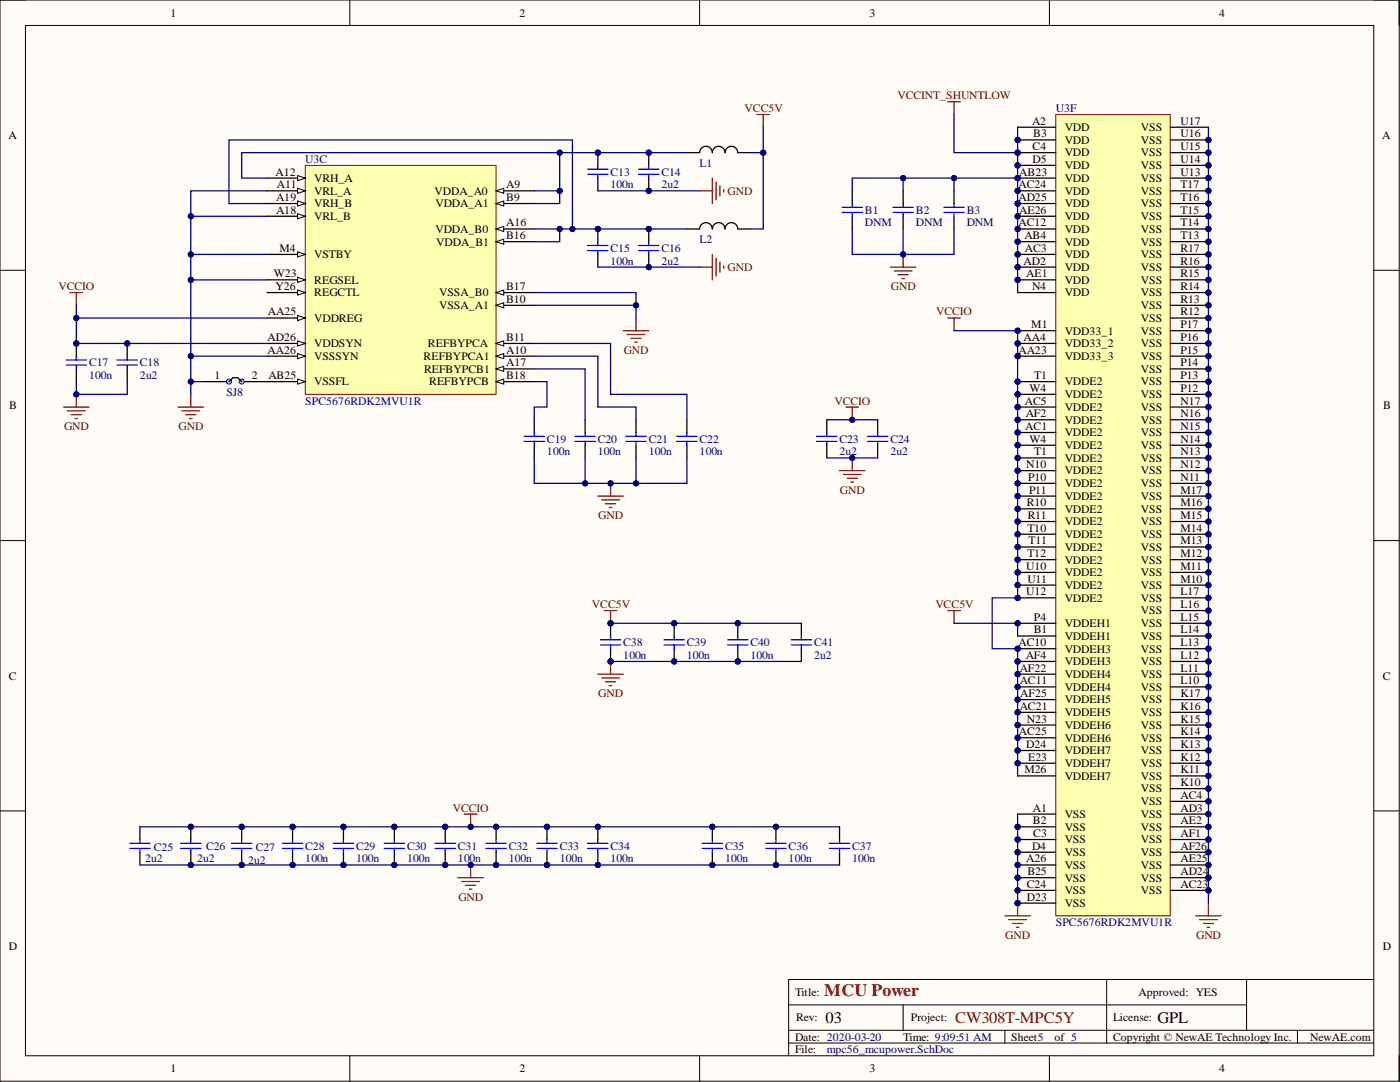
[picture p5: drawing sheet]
<svg xmlns="http://www.w3.org/2000/svg" width="279mm" height="216mm" viewBox="0 0 279 216" stroke-linecap="round" stroke-linejoin="round" font-family="sans-serif">
<defs><g id="words">
<text font-size="3.5" fill="#800000" x="164.5" y="198.7">MCU Power</text>
<g font-size="3.2">
<text x="164.8" y="204.2">03</text>
<text x="231" y="204.2">GPL</text>
</g>
<text font-size="3.2" fill="#800000" x="190.6" y="204.2">CW308T-MPC5Y</text>
<g font-size="2.3">
<text x="34" y="3.3">1</text>
<text x="103.7" y="3.3">2</text>
<text x="173.6" y="3.3">3</text>
<text x="243.3" y="3.3">4</text>
<text x="1.7" y="27.8">A</text>
<text x="206" y="24.9">A2</text>
<text x="206" y="30">C4</text>
<text x="206.2" y="27.4">B3</text>
<text x="212.5" y="26.1">VDD</text>
<text x="212.5" y="28.7">VDD</text>
<text x="227.7" y="28.7">VSS</text>
<text x="227.7" y="26.1">VSS</text>
<text x="235.6" y="30">U15</text>
<text x="235.6" y="27.4">U16</text>
<text x="235.6" y="24.9">U17</text>
<text x="275.9" y="27.8">A</text>
<text x="55" y="35">A12</text>
<text x="203.4" y="35">AB23</text>
<text x="206" y="32.5">D5</text>
<text x="212.5" y="31.2">VDD</text>
<text x="212.5" y="33.8">VDD</text>
<text x="227.7" y="33.8">VSS</text>
<text x="227.7" y="31.2">VSS</text>
<text x="235.6" y="35">U13</text>
<text x="235.6" y="32.5">U14</text>
<text x="55.1" y="40.1">A19</text>
<text x="55.3" y="37.6">A11</text>
<text x="62.7" y="36.3">VRH_A</text>
<text x="62.7" y="38.8">VRL_A</text>
<text x="62.7" y="41.4">VRH_B</text>
<text x="86.7" y="38.8">VDDA_A0</text>
<text x="86.9" y="41.4">VDDA_A1</text>
<text x="101" y="37.6">A9</text>
<text x="101" y="40.1">B9</text>
<text x="203.3" y="37.6">AC24</text>
<text x="203.3" y="40.1">AD25</text>
<text x="212.5" y="36.3">VDD</text>
<text x="212.5" y="38.8">VDD</text>
<text x="212.5" y="41.4">VDD</text>
<text x="227.7" y="41.4">VSS</text>
<text x="227.7" y="38.8">VSS</text>
<text x="227.7" y="36.3">VSS</text>
<text x="235.6" y="40.1">T16</text>
<text x="235.6" y="37.6">T17</text>
<text x="55.1" y="42.6">A18</text>
<text x="62.7" y="43.9">VRL_B</text>
<text x="86.9" y="46.5">VDDA_B0</text>
<text x="101" y="45.2">A16</text>
<text x="101" y="47.7">B16</text>
<text x="203.3" y="45.2">AC12</text>
<text x="203.4" y="42.6">AE26</text>
<text x="204.4" y="47.7">AB4</text>
<text x="212.5" y="43.9">VDD</text>
<text x="212.5" y="46.5">VDD</text>
<text x="227.7" y="46.5">VSS</text>
<text x="227.7" y="43.9">VSS</text>
<text x="235.6" y="47.7">T13</text>
<text x="235.6" y="45.2">T14</text>
<text x="235.6" y="42.6">T15</text>
<text x="55.8" y="50.3">M4</text>
<text x="62.7" y="51.5">VSTBY</text>
<text x="87.1" y="49">VDDA_B1</text>
<text x="204.3" y="52.8">AD2</text>
<text x="204.5" y="50.3">AC3</text>
<text x="212.5" y="49">VDD</text>
<text x="212.5" y="51.5">VDD</text>
<text x="227.7" y="51.5">VSS</text>
<text x="227.7" y="49">VSS</text>
<text x="235.6" y="52.8">R16</text>
<text x="235.6" y="50.3">R17</text>
<text x="54.7" y="55.3">W23</text>
<text x="55" y="57.9">Y26</text>
<text x="62.7" y="56.6">REGSEL</text>
<text x="62.7" y="59.1">REGCTL</text>
<text x="87.7" y="59.1">VSSA_B0</text>
<text x="101" y="57.9">B17</text>
<text x="204.8" y="55.3">AE1</text>
<text x="206" y="57.9">N4</text>
<text x="212.5" y="54.1">VDD</text>
<text x="212.5" y="56.6">VDD</text>
<text x="212.5" y="59.1">VDD</text>
<text x="227.7" y="59.1">VSS</text>
<text x="227.7" y="56.6">VSS</text>
<text x="227.7" y="54.1">VSS</text>
<text x="235.6" y="57.9">R14</text>
<text x="235.6" y="55.3">R15</text>
<text x="53.5" y="62.9">AA25</text>
<text x="62.7" y="64.2">VDDREG</text>
<text x="87.7" y="61.7">VSSA_A1</text>
<text x="101" y="60.4">B10</text>
<text x="205.8" y="65.5">M1</text>
<text x="227.7" y="64.2">VSS</text>
<text x="227.7" y="61.7">VSS</text>
<text x="235.6" y="65.5">P17</text>
<text x="235.6" y="62.9">R12</text>
<text x="235.6" y="60.4">R13</text>
<text x="53.4" y="68">AD26</text>
<text x="53.4" y="70.6">AA26</text>
<text x="62.7" y="69.3">VDDSYN</text>
<text x="62.7" y="71.8">VSSSYN</text>
<text x="84.5" y="71.8">REFBYPCA1</text>
<text x="85.4" y="69.3">REFBYPCA</text>
<text x="101" y="68">B11</text>
<text x="101" y="70.6">A10</text>
<text x="203.3" y="70.6">AA23</text>
<text x="204.3" y="68">AA4</text>
<text x="212.5" y="66.8">VDD33_1</text>
<text x="212.5" y="69.3">VDD33_2</text>
<text x="212.5" y="71.8">VDD33_3</text>
<text x="227.7" y="71.8">VSS</text>
<text x="227.7" y="69.3">VSS</text>
<text x="227.7" y="66.8">VSS</text>
<text x="235.6" y="70.6">P15</text>
<text x="235.6" y="68">P16</text>
<text x="42.8" y="75.6">1</text>
<text x="50.3" y="75.6">2</text>
<text x="53.6" y="75.6">AB25</text>
<text x="62.7" y="76.9">VSSFL</text>
<text x="84.6" y="74.4">REFBYPCB1</text>
<text x="85.6" y="76.9">REFBYPCB</text>
<text x="101" y="75.6">B18</text>
<text x="101" y="73.1">A17</text>
<text x="206.4" y="75.6">T1</text>
<text x="212.5" y="76.9">VDDE2</text>
<text x="227.7" y="76.9">VSS</text>
<text x="227.7" y="74.4">VSS</text>
<text x="235.6" y="75.6">P13</text>
<text x="235.6" y="73.1">P14</text>
<text x="1.9" y="81.6">B</text>
<text x="204.5" y="80.7">AC5</text>
<text x="204.7" y="83.3">AF2</text>
<text x="205.5" y="78.2">W4</text>
<text x="212.5" y="79.4">VDDE2</text>
<text x="212.5" y="82">VDDE2</text>
<text x="227.7" y="82">VSS</text>
<text x="227.7" y="79.4">VSS</text>
<text x="235.6" y="83.3">N16</text>
<text x="235.6" y="80.7">N17</text>
<text x="235.6" y="78.2">P12</text>
<text x="276" y="81.6">B</text>
<text x="204.6" y="85.8">AC1</text>
<text x="205.5" y="88.3">W4</text>
<text x="212.5" y="84.5">VDDE2</text>
<text x="212.5" y="87.1">VDDE2</text>
<text x="212.5" y="89.6">VDDE2</text>
<text x="227.7" y="89.6">VSS</text>
<text x="227.7" y="87.1">VSS</text>
<text x="227.7" y="84.5">VSS</text>
<text x="235.6" y="88.3">N14</text>
<text x="235.6" y="85.8">N15</text>
<text x="204.8" y="93.4">N10</text>
<text x="205.2" y="95.9">P10</text>
<text x="206.4" y="90.9">T1</text>
<text x="212.5" y="92.1">VDDE2</text>
<text x="212.5" y="94.7">VDDE2</text>
<text x="227.7" y="94.7">VSS</text>
<text x="227.7" y="92.1">VSS</text>
<text x="235.6" y="95.9">N11</text>
<text x="235.6" y="93.4">N12</text>
<text x="235.6" y="90.9">N13</text>
<text x="204.9" y="101">R10</text>
<text x="205.4" y="98.5">P11</text>
<text x="212.5" y="97.2">VDDE2</text>
<text x="212.5" y="99.8">VDDE2</text>
<text x="227.7" y="99.8">VSS</text>
<text x="227.7" y="97.2">VSS</text>
<text x="235.6" y="101">M16</text>
<text x="235.6" y="98.5">M17</text>
<text x="205" y="106.1">T10</text>
<text x="205.1" y="103.6">R11</text>
<text x="212.5" y="102.3">VDDE2</text>
<text x="212.5" y="104.8">VDDE2</text>
<text x="212.5" y="107.4">VDDE2</text>
<text x="227.7" y="107.4">VSS</text>
<text x="227.7" y="104.8">VSS</text>
<text x="227.7" y="102.3">VSS</text>
<text x="235.6" y="106.1">M14</text>
<text x="235.6" y="103.6">M15</text>
<text x="204.8" y="113.7">U10</text>
<text x="205" y="111.2">T12</text>
<text x="205.3" y="108.6">T11</text>
<text x="212.5" y="109.9">VDDE2</text>
<text x="212.5" y="112.4">VDDE2</text>
<text x="227.7" y="112.4">VSS</text>
<text x="227.7" y="109.9">VSS</text>
<text x="235.6" y="113.7">M11</text>
<text x="235.6" y="111.2">M12</text>
<text x="235.6" y="108.6">M13</text>
<text x="204.8" y="118.8">U12</text>
<text x="205" y="116.2">U11</text>
<text x="212.5" y="115">VDDE2</text>
<text x="212.5" y="117.5">VDDE2</text>
<text x="227.7" y="117.5">VSS</text>
<text x="227.7" y="115">VSS</text>
<text x="235.6" y="118.8">L17</text>
<text x="235.6" y="116.2">M10</text>
<text x="206.3" y="123.9">P4</text>
<text x="212.5" y="120.1">VDDE2</text>
<text x="212.5" y="125.1">VDDEH1</text>
<text x="227.7" y="125.1">VSS</text>
<text x="227.7" y="122.6">VSS</text>
<text x="227.7" y="120.1">VSS</text>
<text x="235.6" y="123.9">L15</text>
<text x="235.6" y="121.3">L16</text>
<text x="203.3" y="128.9">AC10</text>
<text x="204.7" y="131.5">AF4</text>
<text x="206.3" y="126.4">B1</text>
<text x="212.5" y="127.7">VDDEH1</text>
<text x="212.5" y="130.2">VDDEH3</text>
<text x="227.7" y="130.2">VSS</text>
<text x="227.7" y="127.7">VSS</text>
<text x="235.6" y="131.5">L12</text>
<text x="235.6" y="128.9">L13</text>
<text x="235.6" y="126.4">L14</text>
<text x="1.8" y="135.6">C</text>
<text x="203.5" y="134">AF22</text>
<text x="203.5" y="136.6">AC11</text>
<text x="212.5" y="132.7">VDDEH3</text>
<text x="212.5" y="135.3">VDDEH4</text>
<text x="212.5" y="137.8">VDDEH4</text>
<text x="227.7" y="137.8">VSS</text>
<text x="227.7" y="135.3">VSS</text>
<text x="227.7" y="132.7">VSS</text>
<text x="235.6" y="136.6">L10</text>
<text x="235.6" y="134">L11</text>
<text x="275.9" y="135.6">C</text>
<text x="203.5" y="141.6">AC21</text>
<text x="203.6" y="139.1">AF25</text>
<text x="212.5" y="140.4">VDDEH5</text>
<text x="212.5" y="142.9">VDDEH5</text>
<text x="227.7" y="142.9">VSS</text>
<text x="227.7" y="140.4">VSS</text>
<text x="235.6" y="141.6">K16</text>
<text x="235.6" y="139.1">K17</text>
<text x="203.3" y="146.7">AC25</text>
<text x="204.8" y="149.2">D24</text>
<text x="204.9" y="144.2">N23</text>
<text x="212.5" y="145.4">VDDEH6</text>
<text x="212.5" y="148">VDDEH6</text>
<text x="227.7" y="148">VSS</text>
<text x="227.7" y="145.4">VSS</text>
<text x="235.6" y="149.2">K13</text>
<text x="235.6" y="146.7">K14</text>
<text x="235.6" y="144.2">K15</text>
<text x="204.4" y="154.3">M26</text>
<text x="205.2" y="151.8">E23</text>
<text x="212.5" y="150.5">VDDEH7</text>
<text x="212.5" y="153.1">VDDEH7</text>
<text x="212.5" y="155.6">VDDEH7</text>
<text x="227.7" y="155.6">VSS</text>
<text x="227.7" y="153.1">VSS</text>
<text x="227.7" y="150.5">VSS</text>
<text x="235.6" y="154.3">K11</text>
<text x="235.6" y="151.8">K12</text>
<text x="206.1" y="161.9">A1</text>
<text x="227.7" y="160.7">VSS</text>
<text x="227.7" y="158.1">VSS</text>
<text x="235.6" y="161.9">AD3</text>
<text x="235.6" y="159.4">AC4</text>
<text x="235.6" y="156.9">K10</text>
<text x="206.1" y="164.5">B2</text>
<text x="206.2" y="167">C3</text>
<text x="212.5" y="163.2">VSS</text>
<text x="212.5" y="165.7">VSS</text>
<text x="227.7" y="165.7">VSS</text>
<text x="227.7" y="163.2">VSS</text>
<text x="235.6" y="167">AF1</text>
<text x="235.6" y="164.5">AE2</text>
<text x="204.8" y="172.1">A26</text>
<text x="206" y="169.5">D4</text>
<text x="212.5" y="168.3">VSS</text>
<text x="212.5" y="170.8">VSS</text>
<text x="212.5" y="173.4">VSS</text>
<text x="227.7" y="173.4">VSS</text>
<text x="227.7" y="170.8">VSS</text>
<text x="227.7" y="168.3">VSS</text>
<text x="235.6" y="172.1">AE25</text>
<text x="235.6" y="169.5">AF26</text>
<text x="204.9" y="177.2">C24</text>
<text x="204.9" y="179.7">D23</text>
<text x="205" y="174.6">B25</text>
<text x="212.5" y="175.9">VSS</text>
<text x="212.5" y="178.4">VSS</text>
<text x="227.7" y="178.4">VSS</text>
<text x="227.7" y="175.9">VSS</text>
<text x="235.6" y="177.2">AC23</text>
<text x="235.6" y="174.6">AD24</text>
<text x="212.5" y="181">VSS</text>
<text x="1.8" y="189.5">D</text>
<text x="275.9" y="189.5">D</text>
<text x="158.7" y="198.7">Title:</text>
<text x="158.9" y="203.8">Rev:</text>
<text x="181.8" y="203.8">Project:</text>
<text x="222.1" y="203.8">License:</text>
<text x="227.2" y="198.7">Approved: YES</text>
<text x="158.7" y="207.6">Date: 2020-03-20</text>
<text x="180.2" y="207.6">Time: 9:09:51 AM</text>
<text x="201.8" y="207.6">Sheet5</text>
<text x="210.4" y="207.6">of 5</text>
<text x="222.1" y="207.6">Copyright © NewAE Technology Inc.</text>
<text x="261.5" y="207.6">NewAE.com</text>
<text x="34" y="214">1</text>
<text x="103.7" y="214">2</text>
<text x="158.7" y="210.2">File:</text>
<text x="173.6" y="214">3</text>
<text x="243.3" y="214">4</text>
</g>
<g font-size="2.3" fill="#800000">
<text x="148.6" y="22.3">VCC5V</text>
<text x="179.1" y="19.8">VCCINT_SHUNTLOW</text>
<text x="145.2" y="38.8">GND</text>
<text x="11.7" y="57.9">VCCIO</text>
<text x="145.2" y="54.1">GND</text>
<text x="177.8" y="57.9">GND</text>
<text x="186.8" y="62.9">VCCIO</text>
<text x="124.5" y="70.6">GND</text>
<text x="166.5" y="80.7">VCCIO</text>
<text x="12.8" y="85.8">GND</text>
<text x="35.6" y="85.8">GND</text>
<text x="167.6" y="98.5">GND</text>
<text x="119.4" y="103.6">GND</text>
<text x="118.1" y="121.3">VCC5V</text>
<text x="186.7" y="121.3">VCC5V</text>
<text x="119.4" y="139.1">GND</text>
<text x="90.4" y="161.9">VCCIO</text>
<text x="91.5" y="179.7">GND</text>
<text x="200.6" y="187.3">GND</text>
<text x="238.7" y="187.3">GND</text>
</g>
<g font-size="2.3" fill="#000080">
<text x="210.7" y="22.3">U3F</text>
<text x="60.9" y="32.5">U3C</text>
<text x="121.9" y="35">C13</text>
<text x="132" y="35">C14</text>
<text x="139.6" y="33.3">L1</text>
<text x="121.9" y="37.6">100n</text>
<text x="132" y="37.6">2u2</text>
<text x="172.6" y="42.6">B1</text>
<text x="172.6" y="45.2">DNM</text>
<text x="182.8" y="42.6">B2</text>
<text x="182.8" y="45.2">DNM</text>
<text x="192.9" y="42.6">B3</text>
<text x="192.9" y="45.2">DNM</text>
<text x="121.9" y="50.3">C15</text>
<text x="121.9" y="52.8">100n</text>
<text x="132" y="50.3">C16</text>
<text x="132" y="52.8">2u2</text>
<text x="139.6" y="48.5">L2</text>
<text x="17.8" y="73.1">C17</text>
<text x="17.8" y="75.6">100n</text>
<text x="27.9" y="73.1">C18</text>
<text x="27.9" y="75.6">2u2</text>
<text x="45.2" y="78.9">SJ8</text>
<text x="60.9" y="80.7">SPC5676RDK2MVU1R</text>
<text x="109.2" y="88.3">C19</text>
<text x="119.3" y="88.3">C20</text>
<text x="129.5" y="88.3">C21</text>
<text x="139.6" y="88.3">C22</text>
<text x="167.5" y="88.3">C23</text>
<text x="177.7" y="88.3">C24</text>
<text x="109.2" y="90.9">100n</text>
<text x="119.3" y="90.9">100n</text>
<text x="129.5" y="90.9">100n</text>
<text x="139.6" y="90.9">100n</text>
<text x="167.5" y="90.9">2u2</text>
<text x="177.7" y="90.9">2u2</text>
<text x="124.4" y="128.9">C38</text>
<text x="124.4" y="131.5">100n</text>
<text x="137.1" y="128.9">C39</text>
<text x="137.1" y="131.5">100n</text>
<text x="149.8" y="128.9">C40</text>
<text x="149.8" y="131.5">100n</text>
<text x="162.5" y="128.9">C41</text>
<text x="162.5" y="131.5">2u2</text>
<text x="28.9" y="172.1">2u2</text>
<text x="30.7" y="169.8">C25</text>
<text x="39.3" y="172.1">2u2</text>
<text x="41.1" y="169.5">C26</text>
<text x="49.5" y="172.3">2u2</text>
<text x="51" y="169.8">C27</text>
<text x="60.9" y="169.5">C28</text>
<text x="60.9" y="172.1">100n</text>
<text x="71.1" y="169.5">C29</text>
<text x="71.1" y="172.1">100n</text>
<text x="81.2" y="169.5">C30</text>
<text x="81.2" y="172.1">100n</text>
<text x="91.4" y="169.5">C31</text>
<text x="91.4" y="172.1">100n</text>
<text x="101.5" y="169.5">C32</text>
<text x="101.5" y="172.1">100n</text>
<text x="111.7" y="169.5">C33</text>
<text x="111.7" y="172.1">100n</text>
<text x="121.9" y="169.5">C34</text>
<text x="121.9" y="172.1">100n</text>
<text x="144.7" y="169.5">C35</text>
<text x="144.7" y="172.1">100n</text>
<text x="157.4" y="169.5">C36</text>
<text x="157.4" y="172.1">100n</text>
<text x="170.1" y="169.5">C37</text>
<text x="170.1" y="172.1">100n</text>
<text x="210.7" y="184.8">SPC5676RDK2MVU1R</text>
<text x="165" y="210.2">mpc56_mcupower.SchDoc</text>
</g>
</g></defs>
<path d="M0 0h279.2v215.7h-279.2z" fill-rule="evenodd" fill="#fffcf8"/>
<path d="M0 0h279.2v215.7h-279.2z" fill="none" stroke="#000" stroke-width=".2"/>
<path d="M5.1 5.1h269.1v205.6h-269.1z" fill-rule="evenodd" fill="#fffcf8"/>
<g fill="none" stroke="#000" stroke-width=".2">
<path d="M0 0h5.1M5.1 5.1h269.1v205.6h-269.1zM69.8 0v5.1M139.6 0v5.1M209.4 0v5.1M274.2 0h5v5.1M0 53.9h5.1M274.2 53.9h5M0 107.9h5.1M274.2 107.9h5M0 161.8h5.1M274.2 161.8h5"/>
<path d="M220.9 195.4v12.7M248.8 195.4v10.2M274.2 195.4h-116.8v15.3M69.8 210.7v5M139.6 210.7v5M157.4 200.5h91.4M157.4 208.1h116.8M157.4 205.6h116.8M180.2 200.5v5.1M200.5 205.6v2.5M209.4 210.7v5M258.9 205.6v2.5"/>
<path d="M279.2 210.7v5"/>
</g>
<path d="M189.1 63.5h2.6M190.4 63.5v2.5M91.4 175.1h5.1M92.2 175.9h3.5M92.9 176.7h2M93.7 177.4h.5M93.9 172.6v2.5" fill="none" stroke="#800000" stroke-width=".25"/>
<circle cx="93.9" cy="172.6" r=".51" fill="#000080"/>
<circle cx="93.9" cy="172.6" r=".51" fill="none" stroke="#000080" stroke-width=".2"/>
<path d="M167.5 93.9h5.1M168.3 94.7h3.6M169.1 95.4h2M169.8 96.2h.5M170.1 91.4v2.5" fill="none" stroke="#800000" stroke-width=".25"/>
<circle cx="170.1" cy="91.4" r=".51" fill="#000080"/>
<circle cx="170.1" cy="91.4" r=".51" fill="none" stroke="#000080" stroke-width=".2"/>
<path d="M92.7 162.4h2.5M93.9 162.4v2.6" fill="none" stroke="#800000" stroke-width=".25"/>
<circle cx="93.9" cy="165" r=".51" fill="#000080"/>
<circle cx="93.9" cy="165" r=".51" fill="none" stroke="#000080" stroke-width=".2"/>
<path d="M168.8 81.2h2.6M170.1 81.2v2.6" fill="none" stroke="#800000" stroke-width=".25"/>
<circle cx="170.1" cy="83.8" r=".51" fill="#000080"/>
<circle cx="170.1" cy="83.8" r=".51" fill="none" stroke="#000080" stroke-width=".2"/>
<circle cx="58.4" cy="165" r=".51" fill="#000080"/>
<circle cx="58.4" cy="165" r=".51" fill="none" stroke="#000080" stroke-width=".2"/>
<circle cx="58.4" cy="172.6" r=".51" fill="#000080"/>
<circle cx="58.4" cy="172.6" r=".51" fill="none" stroke="#000080" stroke-width=".2"/>
<path d="M58.4 165v2.5" fill="none" stroke="#000" stroke-width=".25"/>
<circle cx="58.4" cy="165" r=".51" fill="#000080"/>
<circle cx="58.4" cy="165" r=".51" fill="none" stroke="#000080" stroke-width=".2"/>
<path d="M58.4 170.1v2.5" fill="none" stroke="#000" stroke-width=".25"/>
<circle cx="58.4" cy="172.6" r=".51" fill="#000080"/>
<circle cx="58.4" cy="172.6" r=".51" fill="none" stroke="#000080" stroke-width=".2"/>
<path d="M56.4 169.3h4M56.4 168.3h4M58.4 167.5v.8M58.4 169.3v.8" fill="none" stroke="#00f" stroke-width=".25"/>
<circle cx="68.5" cy="165" r=".51" fill="#000080"/>
<circle cx="68.5" cy="165" r=".51" fill="none" stroke="#000080" stroke-width=".2"/>
<circle cx="68.5" cy="172.6" r=".51" fill="#000080"/>
<circle cx="68.5" cy="172.6" r=".51" fill="none" stroke="#000080" stroke-width=".2"/>
<path d="M68.5 165v2.5" fill="none" stroke="#000" stroke-width=".25"/>
<circle cx="68.5" cy="165" r=".51" fill="#000080"/>
<circle cx="68.5" cy="165" r=".51" fill="none" stroke="#000080" stroke-width=".2"/>
<path d="M68.5 170.1v2.5" fill="none" stroke="#000" stroke-width=".25"/>
<circle cx="68.5" cy="172.6" r=".51" fill="#000080"/>
<circle cx="68.5" cy="172.6" r=".51" fill="none" stroke="#000080" stroke-width=".2"/>
<path d="M66.5 169.3h4.1M66.5 168.3h4.1M68.5 167.5v.8M68.5 169.3v.8" fill="none" stroke="#00f" stroke-width=".25"/>
<circle cx="78.7" cy="165" r=".51" fill="#000080"/>
<circle cx="78.7" cy="165" r=".51" fill="none" stroke="#000080" stroke-width=".2"/>
<circle cx="78.7" cy="172.6" r=".51" fill="#000080"/>
<circle cx="78.7" cy="172.6" r=".51" fill="none" stroke="#000080" stroke-width=".2"/>
<path d="M78.7 165v2.5" fill="none" stroke="#000" stroke-width=".25"/>
<circle cx="78.7" cy="165" r=".51" fill="#000080"/>
<circle cx="78.7" cy="165" r=".51" fill="none" stroke="#000080" stroke-width=".2"/>
<path d="M78.7 170.1v2.5" fill="none" stroke="#000" stroke-width=".25"/>
<circle cx="78.7" cy="172.6" r=".51" fill="#000080"/>
<circle cx="78.7" cy="172.6" r=".51" fill="none" stroke="#000080" stroke-width=".2"/>
<path d="M76.7 169.3h4M76.7 168.3h4M78.7 167.5v.8M78.7 169.3v.8" fill="none" stroke="#00f" stroke-width=".25"/>
<circle cx="88.9" cy="165" r=".51" fill="#000080"/>
<circle cx="88.9" cy="165" r=".51" fill="none" stroke="#000080" stroke-width=".2"/>
<circle cx="88.9" cy="172.6" r=".51" fill="#000080"/>
<circle cx="88.9" cy="172.6" r=".51" fill="none" stroke="#000080" stroke-width=".2"/>
<path d="M88.9 165v2.5" fill="none" stroke="#000" stroke-width=".25"/>
<circle cx="88.9" cy="165" r=".51" fill="#000080"/>
<circle cx="88.9" cy="165" r=".51" fill="none" stroke="#000080" stroke-width=".2"/>
<path d="M88.9 170.1v2.5" fill="none" stroke="#000" stroke-width=".25"/>
<circle cx="88.9" cy="172.6" r=".51" fill="#000080"/>
<circle cx="88.9" cy="172.6" r=".51" fill="none" stroke="#000080" stroke-width=".2"/>
<path d="M86.8 169.3h4.1M86.8 168.3h4.1M88.9 167.5v.8M88.9 169.3v.8" fill="none" stroke="#00f" stroke-width=".25"/>
<circle cx="99" cy="165" r=".51" fill="#000080"/>
<circle cx="99" cy="165" r=".51" fill="none" stroke="#000080" stroke-width=".2"/>
<circle cx="99" cy="172.6" r=".51" fill="#000080"/>
<circle cx="99" cy="172.6" r=".51" fill="none" stroke="#000080" stroke-width=".2"/>
<path d="M99 165v2.5" fill="none" stroke="#000" stroke-width=".25"/>
<circle cx="99" cy="165" r=".51" fill="#000080"/>
<circle cx="99" cy="165" r=".51" fill="none" stroke="#000080" stroke-width=".2"/>
<path d="M99 170.1v2.5" fill="none" stroke="#000" stroke-width=".25"/>
<circle cx="99" cy="172.6" r=".51" fill="#000080"/>
<circle cx="99" cy="172.6" r=".51" fill="none" stroke="#000080" stroke-width=".2"/>
<path d="M97 169.3h4M97 168.3h4M99 167.5v.8M99 169.3v.8" fill="none" stroke="#00f" stroke-width=".25"/>
<circle cx="109.2" cy="165" r=".51" fill="#000080"/>
<circle cx="109.2" cy="165" r=".51" fill="none" stroke="#000080" stroke-width=".2"/>
<circle cx="109.2" cy="172.6" r=".51" fill="#000080"/>
<circle cx="109.2" cy="172.6" r=".51" fill="none" stroke="#000080" stroke-width=".2"/>
<path d="M109.2 165v2.5" fill="none" stroke="#000" stroke-width=".25"/>
<circle cx="109.2" cy="165" r=".51" fill="#000080"/>
<circle cx="109.2" cy="165" r=".51" fill="none" stroke="#000080" stroke-width=".2"/>
<path d="M109.2 170.1v2.5" fill="none" stroke="#000" stroke-width=".25"/>
<circle cx="109.2" cy="172.6" r=".51" fill="#000080"/>
<circle cx="109.2" cy="172.6" r=".51" fill="none" stroke="#000080" stroke-width=".2"/>
<path d="M107.1 169.3h4.1M107.1 168.3h4.1M109.2 167.5v.8M109.2 169.3v.8" fill="none" stroke="#00f" stroke-width=".25"/>
<circle cx="119.3" cy="165" r=".51" fill="#000080"/>
<circle cx="119.3" cy="165" r=".51" fill="none" stroke="#000080" stroke-width=".2"/>
<circle cx="119.3" cy="172.6" r=".51" fill="#000080"/>
<circle cx="119.3" cy="172.6" r=".51" fill="none" stroke="#000080" stroke-width=".2"/>
<path d="M119.3 165v2.5" fill="none" stroke="#000" stroke-width=".25"/>
<circle cx="119.3" cy="165" r=".51" fill="#000080"/>
<circle cx="119.3" cy="165" r=".51" fill="none" stroke="#000080" stroke-width=".2"/>
<path d="M119.3 170.1v2.5" fill="none" stroke="#000" stroke-width=".25"/>
<circle cx="119.3" cy="172.6" r=".51" fill="#000080"/>
<circle cx="119.3" cy="172.6" r=".51" fill="none" stroke="#000080" stroke-width=".2"/>
<path d="M163 88.1h4M163 87.1h4M165 86.3v.8M165 88.1v.7M173.1 88.1h4.1M173.1 87.1h4.1M175.2 86.3v.8M175.2 88.1v.7M117.3 169.3h4M117.3 168.3h4M119.3 167.5v.8M119.3 169.3v.8" fill="none" stroke="#00f" stroke-width=".25"/>
<path d="M165 83.8v2.5M165 88.8v2.6M175.2 83.8v2.5M175.2 88.8v2.6" fill="none" stroke="#000" stroke-width=".25"/>
<path d="M189.1 20.3h2.6M190.4 20.3v2.5" fill="none" stroke="#800000" stroke-width=".25"/>
<path d="M60.9 33h38.1v45.7h-38.1z" fill-rule="evenodd" fill="#ffffb0"/>
<path d="M60.9 33h38.1v45.7h-38.1z" fill="none" stroke="#800000" stroke-width=".2"/>
<path d="M53.3 35.5h7.6" fill="none" stroke="#000" stroke-width=".25"/>
<path d="M59.4 35l1.5 .5-1.5 .5z" fill="#f8fcff"/>
<path d="M59.4 35l1.5 .5-1.5 .5z" fill="none" stroke="#000" stroke-width=".2"/>
<path d="M53.3 38.1h7.6" fill="none" stroke="#000" stroke-width=".25"/>
<path d="M59.4 37.6l1.5 .5-1.5 .5z" fill="#f8fcff"/>
<path d="M59.4 37.6l1.5 .5-1.5 .5z" fill="none" stroke="#000" stroke-width=".2"/>
<path d="M53.3 40.6h7.6" fill="none" stroke="#000" stroke-width=".25"/>
<path d="M59.4 40.1l1.5 .5-1.5 .5z" fill="#f8fcff"/>
<path d="M59.4 40.1l1.5 .5-1.5 .5z" fill="none" stroke="#000" stroke-width=".2"/>
<path d="M53.3 43.2h7.6" fill="none" stroke="#000" stroke-width=".25"/>
<path d="M59.4 42.6l1.5 .6-1.5 .5z" fill="#f8fcff"/>
<path d="M59.4 42.6l1.5 .6-1.5 .5z" fill="none" stroke="#000" stroke-width=".2"/>
<path d="M99 76.1h7.6" fill="none" stroke="#000" stroke-width=".25"/>
<path d="M99 76.1l1.5-.5v1.1z" fill="#f8fcff"/>
<path d="M99 76.1l1.5-.5v1.1z" fill="none" stroke="#000" stroke-width=".2"/>
<path d="M99 68.5h7.6" fill="none" stroke="#000" stroke-width=".25"/>
<path d="M99 68.5l1.5-.5v1z" fill="#f8fcff"/>
<path d="M99 68.5l1.5-.5v1z" fill="none" stroke="#000" stroke-width=".2"/>
<path d="M99 38.1h7.6" fill="none" stroke="#000" stroke-width=".25"/>
<path d="M99 38.1l1.5-.5v1z" fill="#f8fcff"/>
<path d="M99 38.1l1.5-.5v1z" fill="none" stroke="#000" stroke-width=".2"/>
<path d="M99 40.6h7.6" fill="none" stroke="#000" stroke-width=".25"/>
<path d="M99 40.6l1.5-.5v1z" fill="#f8fcff"/>
<path d="M99 40.6l1.5-.5v1z" fill="none" stroke="#000" stroke-width=".2"/>
<path d="M99 71.1h7.6" fill="none" stroke="#000" stroke-width=".25"/>
<path d="M99 71.1l1.5-.5v1z" fill="#f8fcff"/>
<path d="M99 71.1l1.5-.5v1z" fill="none" stroke="#000" stroke-width=".2"/>
<path d="M99 60.9h7.6" fill="none" stroke="#000" stroke-width=".25"/>
<path d="M99 60.9l1.5-.5v1z" fill="#f8fcff"/>
<path d="M99 60.9l1.5-.5v1z" fill="none" stroke="#000" stroke-width=".2"/>
<path d="M99 45.7h7.6" fill="none" stroke="#000" stroke-width=".25"/>
<path d="M99 45.7l1.5-.5v1z" fill="#f8fcff"/>
<path d="M99 45.7l1.5-.5v1z" fill="none" stroke="#000" stroke-width=".2"/>
<path d="M99 48.2h7.6" fill="none" stroke="#000" stroke-width=".25"/>
<path d="M99 48.2l1.5-.5v1z" fill="#f8fcff"/>
<path d="M99 48.2l1.5-.5v1z" fill="none" stroke="#000" stroke-width=".2"/>
<path d="M99 58.4h7.6" fill="none" stroke="#000" stroke-width=".25"/>
<path d="M99 58.4l1.5-.5v1z" fill="#f8fcff"/>
<path d="M99 58.4l1.5-.5v1z" fill="none" stroke="#000" stroke-width=".2"/>
<path d="M99 73.6h7.6" fill="none" stroke="#000" stroke-width=".25"/>
<path d="M99 73.6l1.5-.5v1z" fill="#f8fcff"/>
<path d="M99 73.6l1.5-.5v1z" fill="none" stroke="#000" stroke-width=".2"/>
<path d="M53.3 68.5h7.6" fill="none" stroke="#000" stroke-width=".25"/>
<path d="M59.4 68l1.5 .5-1.5 .5z" fill="#f8fcff"/>
<path d="M59.4 68l1.5 .5-1.5 .5z" fill="none" stroke="#000" stroke-width=".2"/>
<path d="M53.3 71.1h7.6" fill="none" stroke="#000" stroke-width=".25"/>
<path d="M59.4 70.6l1.5 .5-1.5 .5z" fill="#f8fcff"/>
<path d="M59.4 70.6l1.5 .5-1.5 .5z" fill="none" stroke="#000" stroke-width=".2"/>
<path d="M53.3 50.8h7.6" fill="none" stroke="#000" stroke-width=".25"/>
<path d="M59.4 50.3l1.5 .5-1.5 .5z" fill="#f8fcff"/>
<path d="M59.4 50.3l1.5 .5-1.5 .5z" fill="none" stroke="#000" stroke-width=".2"/>
<path d="M53.3 55.8h7.6" fill="none" stroke="#000" stroke-width=".25"/>
<path d="M59.4 55.3l1.5 .5-1.5 .5z" fill="#f8fcff"/>
<path d="M59.4 55.3l1.5 .5-1.5 .5z" fill="none" stroke="#000" stroke-width=".2"/>
<path d="M53.3 58.4h7.6" fill="none" stroke="#000" stroke-width=".25"/>
<path d="M59.4 57.9l1.5 .5-1.5 .5z" fill="#f8fcff"/>
<path d="M59.4 57.9l1.5 .5-1.5 .5z" fill="none" stroke="#000" stroke-width=".2"/>
<path d="M53.3 76.1h7.6" fill="none" stroke="#000" stroke-width=".25"/>
<path d="M59.4 75.6l1.5 .5-1.5 .6z" fill="#f8fcff"/>
<path d="M59.4 75.6l1.5 .5-1.5 .6z" fill="none" stroke="#000" stroke-width=".2"/>
<path d="M53.3 63.5h7.6" fill="none" stroke="#000" stroke-width=".25"/>
<path d="M59.4 62.9l1.5 .6-1.5 .5z" fill="#f8fcff"/>
<path d="M59.4 62.9l1.5 .6-1.5 .5z" fill="none" stroke="#000" stroke-width=".2"/>
<circle cx="203.1" cy="27.9" r=".51" fill="#000080"/>
<circle cx="203.1" cy="27.9" r=".51" fill="none" stroke="#000080" stroke-width=".2"/>
<circle cx="203.1" cy="30.5" r=".51" fill="#000080"/>
<circle cx="203.1" cy="30.5" r=".51" fill="none" stroke="#000080" stroke-width=".2"/>
<circle cx="203.1" cy="33" r=".51" fill="#000080"/>
<circle cx="203.1" cy="33" r=".51" fill="none" stroke="#000080" stroke-width=".2"/>
<circle cx="203.1" cy="35.5" r=".51" fill="#000080"/>
<circle cx="203.1" cy="35.5" r=".51" fill="none" stroke="#000080" stroke-width=".2"/>
<circle cx="203.1" cy="38.1" r=".51" fill="#000080"/>
<circle cx="203.1" cy="38.1" r=".51" fill="none" stroke="#000080" stroke-width=".2"/>
<circle cx="203.1" cy="40.6" r=".51" fill="#000080"/>
<circle cx="203.1" cy="40.6" r=".51" fill="none" stroke="#000080" stroke-width=".2"/>
<circle cx="203.1" cy="43.2" r=".51" fill="#000080"/>
<circle cx="203.1" cy="43.2" r=".51" fill="none" stroke="#000080" stroke-width=".2"/>
<circle cx="203.1" cy="45.7" r=".51" fill="#000080"/>
<circle cx="203.1" cy="45.7" r=".51" fill="none" stroke="#000080" stroke-width=".2"/>
<circle cx="203.1" cy="48.2" r=".51" fill="#000080"/>
<circle cx="203.1" cy="48.2" r=".51" fill="none" stroke="#000080" stroke-width=".2"/>
<circle cx="203.1" cy="50.8" r=".51" fill="#000080"/>
<circle cx="203.1" cy="50.8" r=".51" fill="none" stroke="#000080" stroke-width=".2"/>
<circle cx="203.1" cy="53.3" r=".51" fill="#000080"/>
<circle cx="203.1" cy="53.3" r=".51" fill="none" stroke="#000080" stroke-width=".2"/>
<circle cx="203.1" cy="55.8" r=".51" fill="#000080"/>
<circle cx="203.1" cy="55.8" r=".51" fill="none" stroke="#000080" stroke-width=".2"/>
<circle cx="203.1" cy="66" r=".51" fill="#000080"/>
<circle cx="203.1" cy="66" r=".51" fill="none" stroke="#000080" stroke-width=".2"/>
<circle cx="203.1" cy="68.5" r=".51" fill="#000080"/>
<circle cx="203.1" cy="68.5" r=".51" fill="none" stroke="#000080" stroke-width=".2"/>
<circle cx="203.1" cy="71.1" r=".51" fill="#000080"/>
<circle cx="203.1" cy="71.1" r=".51" fill="none" stroke="#000080" stroke-width=".2"/>
<circle cx="203.1" cy="76.1" r=".51" fill="#000080"/>
<circle cx="203.1" cy="76.1" r=".51" fill="none" stroke="#000080" stroke-width=".2"/>
<circle cx="203.1" cy="78.7" r=".51" fill="#000080"/>
<circle cx="203.1" cy="78.7" r=".51" fill="none" stroke="#000080" stroke-width=".2"/>
<circle cx="203.1" cy="81.2" r=".51" fill="#000080"/>
<circle cx="203.1" cy="81.2" r=".51" fill="none" stroke="#000080" stroke-width=".2"/>
<circle cx="203.1" cy="83.8" r=".51" fill="#000080"/>
<circle cx="203.1" cy="83.8" r=".51" fill="none" stroke="#000080" stroke-width=".2"/>
<circle cx="203.1" cy="86.3" r=".51" fill="#000080"/>
<circle cx="203.1" cy="86.3" r=".51" fill="none" stroke="#000080" stroke-width=".2"/>
<circle cx="203.1" cy="88.8" r=".51" fill="#000080"/>
<circle cx="203.1" cy="88.8" r=".51" fill="none" stroke="#000080" stroke-width=".2"/>
<circle cx="203.1" cy="91.4" r=".51" fill="#000080"/>
<circle cx="203.1" cy="91.4" r=".51" fill="none" stroke="#000080" stroke-width=".2"/>
<circle cx="203.1" cy="93.9" r=".51" fill="#000080"/>
<circle cx="203.1" cy="93.9" r=".51" fill="none" stroke="#000080" stroke-width=".2"/>
<circle cx="203.1" cy="96.5" r=".51" fill="#000080"/>
<circle cx="203.1" cy="96.5" r=".51" fill="none" stroke="#000080" stroke-width=".2"/>
<circle cx="203.1" cy="99" r=".51" fill="#000080"/>
<circle cx="203.1" cy="99" r=".51" fill="none" stroke="#000080" stroke-width=".2"/>
<circle cx="203.1" cy="101.5" r=".51" fill="#000080"/>
<circle cx="203.1" cy="101.5" r=".51" fill="none" stroke="#000080" stroke-width=".2"/>
<circle cx="203.1" cy="104.1" r=".51" fill="#000080"/>
<circle cx="203.1" cy="104.1" r=".51" fill="none" stroke="#000080" stroke-width=".2"/>
<circle cx="203.1" cy="106.6" r=".51" fill="#000080"/>
<circle cx="203.1" cy="106.6" r=".51" fill="none" stroke="#000080" stroke-width=".2"/>
<circle cx="203.1" cy="109.1" r=".51" fill="#000080"/>
<circle cx="203.1" cy="109.1" r=".51" fill="none" stroke="#000080" stroke-width=".2"/>
<circle cx="203.1" cy="111.7" r=".51" fill="#000080"/>
<circle cx="203.1" cy="111.7" r=".51" fill="none" stroke="#000080" stroke-width=".2"/>
<circle cx="203.1" cy="114.2" r=".51" fill="#000080"/>
<circle cx="203.1" cy="114.2" r=".51" fill="none" stroke="#000080" stroke-width=".2"/>
<circle cx="203.1" cy="116.8" r=".51" fill="#000080"/>
<circle cx="203.1" cy="116.8" r=".51" fill="none" stroke="#000080" stroke-width=".2"/>
<circle cx="203.1" cy="119.3" r=".51" fill="#000080"/>
<circle cx="203.1" cy="119.3" r=".51" fill="none" stroke="#000080" stroke-width=".2"/>
<circle cx="203.1" cy="129.4" r=".51" fill="#000080"/>
<circle cx="203.1" cy="129.4" r=".51" fill="none" stroke="#000080" stroke-width=".2"/>
<circle cx="203.1" cy="132" r=".51" fill="#000080"/>
<circle cx="203.1" cy="132" r=".51" fill="none" stroke="#000080" stroke-width=".2"/>
<circle cx="203.1" cy="134.5" r=".51" fill="#000080"/>
<circle cx="203.1" cy="134.5" r=".51" fill="none" stroke="#000080" stroke-width=".2"/>
<circle cx="203.1" cy="137.1" r=".51" fill="#000080"/>
<circle cx="203.1" cy="137.1" r=".51" fill="none" stroke="#000080" stroke-width=".2"/>
<circle cx="203.1" cy="139.6" r=".51" fill="#000080"/>
<circle cx="203.1" cy="139.6" r=".51" fill="none" stroke="#000080" stroke-width=".2"/>
<circle cx="203.1" cy="142.1" r=".51" fill="#000080"/>
<circle cx="203.1" cy="142.1" r=".51" fill="none" stroke="#000080" stroke-width=".2"/>
<circle cx="203.1" cy="144.7" r=".51" fill="#000080"/>
<circle cx="203.1" cy="144.7" r=".51" fill="none" stroke="#000080" stroke-width=".2"/>
<circle cx="203.1" cy="147.2" r=".51" fill="#000080"/>
<circle cx="203.1" cy="147.2" r=".51" fill="none" stroke="#000080" stroke-width=".2"/>
<circle cx="203.1" cy="149.8" r=".51" fill="#000080"/>
<circle cx="203.1" cy="149.8" r=".51" fill="none" stroke="#000080" stroke-width=".2"/>
<circle cx="203.1" cy="152.3" r=".51" fill="#000080"/>
<circle cx="203.1" cy="152.3" r=".51" fill="none" stroke="#000080" stroke-width=".2"/>
<circle cx="203.1" cy="165" r=".51" fill="#000080"/>
<circle cx="203.1" cy="165" r=".51" fill="none" stroke="#000080" stroke-width=".2"/>
<circle cx="203.1" cy="167.5" r=".51" fill="#000080"/>
<circle cx="203.1" cy="167.5" r=".51" fill="none" stroke="#000080" stroke-width=".2"/>
<circle cx="203.1" cy="170.1" r=".51" fill="#000080"/>
<circle cx="203.1" cy="170.1" r=".51" fill="none" stroke="#000080" stroke-width=".2"/>
<circle cx="203.1" cy="172.6" r=".51" fill="#000080"/>
<circle cx="203.1" cy="172.6" r=".51" fill="none" stroke="#000080" stroke-width=".2"/>
<circle cx="203.1" cy="175.1" r=".51" fill="#000080"/>
<circle cx="203.1" cy="175.1" r=".51" fill="none" stroke="#000080" stroke-width=".2"/>
<circle cx="203.1" cy="177.7" r=".51" fill="#000080"/>
<circle cx="203.1" cy="177.7" r=".51" fill="none" stroke="#000080" stroke-width=".2"/>
<circle cx="203.1" cy="180.2" r=".51" fill="#000080"/>
<circle cx="203.1" cy="180.2" r=".51" fill="none" stroke="#000080" stroke-width=".2"/>
<circle cx="241.2" cy="177.7" r=".51" fill="#000080"/>
<circle cx="241.2" cy="177.7" r=".51" fill="none" stroke="#000080" stroke-width=".2"/>
<circle cx="241.2" cy="175.1" r=".51" fill="#000080"/>
<circle cx="241.2" cy="175.1" r=".51" fill="none" stroke="#000080" stroke-width=".2"/>
<circle cx="241.2" cy="172.6" r=".51" fill="#000080"/>
<circle cx="241.2" cy="172.6" r=".51" fill="none" stroke="#000080" stroke-width=".2"/>
<circle cx="241.2" cy="170.1" r=".51" fill="#000080"/>
<circle cx="241.2" cy="170.1" r=".51" fill="none" stroke="#000080" stroke-width=".2"/>
<circle cx="241.2" cy="167.5" r=".51" fill="#000080"/>
<circle cx="241.2" cy="167.5" r=".51" fill="none" stroke="#000080" stroke-width=".2"/>
<circle cx="241.2" cy="165" r=".51" fill="#000080"/>
<circle cx="241.2" cy="165" r=".51" fill="none" stroke="#000080" stroke-width=".2"/>
<circle cx="241.2" cy="162.4" r=".51" fill="#000080"/>
<circle cx="241.2" cy="162.4" r=".51" fill="none" stroke="#000080" stroke-width=".2"/>
<circle cx="241.2" cy="159.9" r=".51" fill="#000080"/>
<circle cx="241.2" cy="159.9" r=".51" fill="none" stroke="#000080" stroke-width=".2"/>
<circle cx="241.2" cy="157.4" r=".51" fill="#000080"/>
<circle cx="241.2" cy="157.4" r=".51" fill="none" stroke="#000080" stroke-width=".2"/>
<circle cx="241.2" cy="154.8" r=".51" fill="#000080"/>
<circle cx="241.2" cy="154.8" r=".51" fill="none" stroke="#000080" stroke-width=".2"/>
<circle cx="241.2" cy="152.3" r=".51" fill="#000080"/>
<circle cx="241.2" cy="152.3" r=".51" fill="none" stroke="#000080" stroke-width=".2"/>
<circle cx="241.2" cy="149.8" r=".51" fill="#000080"/>
<circle cx="241.2" cy="149.8" r=".51" fill="none" stroke="#000080" stroke-width=".2"/>
<circle cx="241.2" cy="147.2" r=".51" fill="#000080"/>
<circle cx="241.2" cy="147.2" r=".51" fill="none" stroke="#000080" stroke-width=".2"/>
<circle cx="241.2" cy="144.7" r=".51" fill="#000080"/>
<circle cx="241.2" cy="144.7" r=".51" fill="none" stroke="#000080" stroke-width=".2"/>
<circle cx="241.2" cy="142.1" r=".51" fill="#000080"/>
<circle cx="241.2" cy="142.1" r=".51" fill="none" stroke="#000080" stroke-width=".2"/>
<circle cx="241.2" cy="139.6" r=".51" fill="#000080"/>
<circle cx="241.2" cy="139.6" r=".51" fill="none" stroke="#000080" stroke-width=".2"/>
<circle cx="241.2" cy="137.1" r=".51" fill="#000080"/>
<circle cx="241.2" cy="137.1" r=".51" fill="none" stroke="#000080" stroke-width=".2"/>
<circle cx="241.2" cy="134.5" r=".51" fill="#000080"/>
<circle cx="241.2" cy="134.5" r=".51" fill="none" stroke="#000080" stroke-width=".2"/>
<circle cx="241.2" cy="132" r=".51" fill="#000080"/>
<circle cx="241.2" cy="132" r=".51" fill="none" stroke="#000080" stroke-width=".2"/>
<circle cx="241.2" cy="129.4" r=".51" fill="#000080"/>
<circle cx="241.2" cy="129.4" r=".51" fill="none" stroke="#000080" stroke-width=".2"/>
<circle cx="241.2" cy="126.9" r=".51" fill="#000080"/>
<circle cx="241.2" cy="126.9" r=".51" fill="none" stroke="#000080" stroke-width=".2"/>
<circle cx="241.2" cy="124.4" r=".51" fill="#000080"/>
<circle cx="241.2" cy="124.4" r=".51" fill="none" stroke="#000080" stroke-width=".2"/>
<circle cx="241.2" cy="121.8" r=".51" fill="#000080"/>
<circle cx="241.2" cy="121.8" r=".51" fill="none" stroke="#000080" stroke-width=".2"/>
<circle cx="241.2" cy="119.3" r=".51" fill="#000080"/>
<circle cx="241.2" cy="119.3" r=".51" fill="none" stroke="#000080" stroke-width=".2"/>
<circle cx="241.2" cy="116.8" r=".51" fill="#000080"/>
<circle cx="241.2" cy="116.8" r=".51" fill="none" stroke="#000080" stroke-width=".2"/>
<circle cx="241.2" cy="114.2" r=".51" fill="#000080"/>
<circle cx="241.2" cy="114.2" r=".51" fill="none" stroke="#000080" stroke-width=".2"/>
<circle cx="241.2" cy="111.7" r=".51" fill="#000080"/>
<circle cx="241.2" cy="111.7" r=".51" fill="none" stroke="#000080" stroke-width=".2"/>
<circle cx="241.2" cy="109.1" r=".51" fill="#000080"/>
<circle cx="241.2" cy="109.1" r=".51" fill="none" stroke="#000080" stroke-width=".2"/>
<circle cx="241.2" cy="106.6" r=".51" fill="#000080"/>
<circle cx="241.2" cy="106.6" r=".51" fill="none" stroke="#000080" stroke-width=".2"/>
<circle cx="241.2" cy="104.1" r=".51" fill="#000080"/>
<circle cx="241.2" cy="104.1" r=".51" fill="none" stroke="#000080" stroke-width=".2"/>
<circle cx="241.2" cy="101.5" r=".51" fill="#000080"/>
<circle cx="241.2" cy="101.5" r=".51" fill="none" stroke="#000080" stroke-width=".2"/>
<circle cx="241.2" cy="99" r=".51" fill="#000080"/>
<circle cx="241.2" cy="99" r=".51" fill="none" stroke="#000080" stroke-width=".2"/>
<circle cx="241.2" cy="96.5" r=".51" fill="#000080"/>
<circle cx="241.2" cy="96.5" r=".51" fill="none" stroke="#000080" stroke-width=".2"/>
<circle cx="241.2" cy="93.9" r=".51" fill="#000080"/>
<circle cx="241.2" cy="93.9" r=".51" fill="none" stroke="#000080" stroke-width=".2"/>
<circle cx="241.2" cy="91.4" r=".51" fill="#000080"/>
<circle cx="241.2" cy="91.4" r=".51" fill="none" stroke="#000080" stroke-width=".2"/>
<circle cx="241.2" cy="88.8" r=".51" fill="#000080"/>
<circle cx="241.2" cy="88.8" r=".51" fill="none" stroke="#000080" stroke-width=".2"/>
<circle cx="241.2" cy="86.3" r=".51" fill="#000080"/>
<circle cx="241.2" cy="86.3" r=".51" fill="none" stroke="#000080" stroke-width=".2"/>
<circle cx="241.2" cy="83.8" r=".51" fill="#000080"/>
<circle cx="241.2" cy="83.8" r=".51" fill="none" stroke="#000080" stroke-width=".2"/>
<circle cx="241.2" cy="81.2" r=".51" fill="#000080"/>
<circle cx="241.2" cy="81.2" r=".51" fill="none" stroke="#000080" stroke-width=".2"/>
<circle cx="241.2" cy="78.7" r=".51" fill="#000080"/>
<circle cx="241.2" cy="78.7" r=".51" fill="none" stroke="#000080" stroke-width=".2"/>
<circle cx="241.2" cy="76.1" r=".51" fill="#000080"/>
<circle cx="241.2" cy="76.1" r=".51" fill="none" stroke="#000080" stroke-width=".2"/>
<circle cx="241.2" cy="73.6" r=".51" fill="#000080"/>
<circle cx="241.2" cy="73.6" r=".51" fill="none" stroke="#000080" stroke-width=".2"/>
<circle cx="241.2" cy="71.1" r=".51" fill="#000080"/>
<circle cx="241.2" cy="71.1" r=".51" fill="none" stroke="#000080" stroke-width=".2"/>
<circle cx="241.2" cy="68.5" r=".51" fill="#000080"/>
<circle cx="241.2" cy="68.5" r=".51" fill="none" stroke="#000080" stroke-width=".2"/>
<circle cx="241.2" cy="66" r=".51" fill="#000080"/>
<circle cx="241.2" cy="66" r=".51" fill="none" stroke="#000080" stroke-width=".2"/>
<circle cx="241.2" cy="63.5" r=".51" fill="#000080"/>
<circle cx="241.2" cy="63.5" r=".51" fill="none" stroke="#000080" stroke-width=".2"/>
<circle cx="241.2" cy="60.9" r=".51" fill="#000080"/>
<circle cx="241.2" cy="60.9" r=".51" fill="none" stroke="#000080" stroke-width=".2"/>
<circle cx="241.2" cy="58.4" r=".51" fill="#000080"/>
<circle cx="241.2" cy="58.4" r=".51" fill="none" stroke="#000080" stroke-width=".2"/>
<circle cx="241.2" cy="55.8" r=".51" fill="#000080"/>
<circle cx="241.2" cy="55.8" r=".51" fill="none" stroke="#000080" stroke-width=".2"/>
<circle cx="241.2" cy="53.3" r=".51" fill="#000080"/>
<circle cx="241.2" cy="53.3" r=".51" fill="none" stroke="#000080" stroke-width=".2"/>
<circle cx="241.2" cy="50.8" r=".51" fill="#000080"/>
<circle cx="241.2" cy="50.8" r=".51" fill="none" stroke="#000080" stroke-width=".2"/>
<circle cx="241.2" cy="48.2" r=".51" fill="#000080"/>
<circle cx="241.2" cy="48.2" r=".51" fill="none" stroke="#000080" stroke-width=".2"/>
<circle cx="241.2" cy="45.7" r=".51" fill="#000080"/>
<circle cx="241.2" cy="45.7" r=".51" fill="none" stroke="#000080" stroke-width=".2"/>
<circle cx="241.2" cy="43.2" r=".51" fill="#000080"/>
<circle cx="241.2" cy="43.2" r=".51" fill="none" stroke="#000080" stroke-width=".2"/>
<circle cx="241.2" cy="40.6" r=".51" fill="#000080"/>
<circle cx="241.2" cy="40.6" r=".51" fill="none" stroke="#000080" stroke-width=".2"/>
<circle cx="241.2" cy="38.1" r=".51" fill="#000080"/>
<circle cx="241.2" cy="38.1" r=".51" fill="none" stroke="#000080" stroke-width=".2"/>
<circle cx="241.2" cy="35.5" r=".51" fill="#000080"/>
<circle cx="241.2" cy="35.5" r=".51" fill="none" stroke="#000080" stroke-width=".2"/>
<circle cx="241.2" cy="33" r=".51" fill="#000080"/>
<circle cx="241.2" cy="33" r=".51" fill="none" stroke="#000080" stroke-width=".2"/>
<circle cx="241.2" cy="30.5" r=".51" fill="#000080"/>
<circle cx="241.2" cy="30.5" r=".51" fill="none" stroke="#000080" stroke-width=".2"/>
<circle cx="241.2" cy="27.9" r=".51" fill="#000080"/>
<circle cx="241.2" cy="27.9" r=".51" fill="none" stroke="#000080" stroke-width=".2"/>
<circle cx="203.1" cy="124.4" r=".51" fill="#000080"/>
<circle cx="203.1" cy="124.4" r=".51" fill="none" stroke="#000080" stroke-width=".2"/>
<path d="M210.7 22.8h22.8v159.9h-22.8z" fill-rule="evenodd" fill="#ffffb0"/>
<path d="M210.7 22.8h22.8v159.9h-22.8z" fill="none" stroke="#800000" stroke-width=".2"/>
<path d="M203.1 25.4h7.6M203.1 27.9h7.6" fill="none" stroke="#000" stroke-width=".25"/>
<circle cx="203.1" cy="27.9" r=".51" fill="#000080"/>
<circle cx="203.1" cy="27.9" r=".51" fill="none" stroke="#000080" stroke-width=".2"/>
<path d="M203.1 30.5h7.6" fill="none" stroke="#000" stroke-width=".25"/>
<circle cx="203.1" cy="30.5" r=".51" fill="#000080"/>
<circle cx="203.1" cy="30.5" r=".51" fill="none" stroke="#000080" stroke-width=".2"/>
<path d="M203.1 33h7.6" fill="none" stroke="#000" stroke-width=".25"/>
<circle cx="203.1" cy="33" r=".51" fill="#000080"/>
<circle cx="203.1" cy="33" r=".51" fill="none" stroke="#000080" stroke-width=".2"/>
<path d="M203.1 35.5h7.6" fill="none" stroke="#000" stroke-width=".25"/>
<circle cx="203.1" cy="35.5" r=".51" fill="#000080"/>
<circle cx="203.1" cy="35.5" r=".51" fill="none" stroke="#000080" stroke-width=".2"/>
<path d="M203.1 38.1h7.6" fill="none" stroke="#000" stroke-width=".25"/>
<circle cx="203.1" cy="38.1" r=".51" fill="#000080"/>
<circle cx="203.1" cy="38.1" r=".51" fill="none" stroke="#000080" stroke-width=".2"/>
<path d="M203.1 40.6h7.6" fill="none" stroke="#000" stroke-width=".25"/>
<circle cx="203.1" cy="40.6" r=".51" fill="#000080"/>
<circle cx="203.1" cy="40.6" r=".51" fill="none" stroke="#000080" stroke-width=".2"/>
<path d="M203.1 43.2h7.6" fill="none" stroke="#000" stroke-width=".25"/>
<circle cx="203.1" cy="43.2" r=".51" fill="#000080"/>
<circle cx="203.1" cy="43.2" r=".51" fill="none" stroke="#000080" stroke-width=".2"/>
<path d="M203.1 45.7h7.6" fill="none" stroke="#000" stroke-width=".25"/>
<circle cx="203.1" cy="45.7" r=".51" fill="#000080"/>
<circle cx="203.1" cy="45.7" r=".51" fill="none" stroke="#000080" stroke-width=".2"/>
<path d="M203.1 48.2h7.6" fill="none" stroke="#000" stroke-width=".25"/>
<circle cx="203.1" cy="48.2" r=".51" fill="#000080"/>
<circle cx="203.1" cy="48.2" r=".51" fill="none" stroke="#000080" stroke-width=".2"/>
<path d="M203.1 50.8h7.6" fill="none" stroke="#000" stroke-width=".25"/>
<circle cx="203.1" cy="50.8" r=".51" fill="#000080"/>
<circle cx="203.1" cy="50.8" r=".51" fill="none" stroke="#000080" stroke-width=".2"/>
<path d="M203.1 53.3h7.6" fill="none" stroke="#000" stroke-width=".25"/>
<circle cx="203.1" cy="53.3" r=".51" fill="#000080"/>
<circle cx="203.1" cy="53.3" r=".51" fill="none" stroke="#000080" stroke-width=".2"/>
<path d="M203.1 55.8h7.6" fill="none" stroke="#000" stroke-width=".25"/>
<circle cx="203.1" cy="55.8" r=".51" fill="#000080"/>
<circle cx="203.1" cy="55.8" r=".51" fill="none" stroke="#000080" stroke-width=".2"/>
<path d="M203.1 66h7.6" fill="none" stroke="#000" stroke-width=".25"/>
<circle cx="203.1" cy="66" r=".51" fill="#000080"/>
<circle cx="203.1" cy="66" r=".51" fill="none" stroke="#000080" stroke-width=".2"/>
<path d="M203.1 68.5h7.6" fill="none" stroke="#000" stroke-width=".25"/>
<circle cx="203.1" cy="68.5" r=".51" fill="#000080"/>
<circle cx="203.1" cy="68.5" r=".51" fill="none" stroke="#000080" stroke-width=".2"/>
<path d="M203.1 71.1h7.6" fill="none" stroke="#000" stroke-width=".25"/>
<circle cx="203.1" cy="71.1" r=".51" fill="#000080"/>
<circle cx="203.1" cy="71.1" r=".51" fill="none" stroke="#000080" stroke-width=".2"/>
<path d="M203.1 76.1h7.6" fill="none" stroke="#000" stroke-width=".25"/>
<circle cx="203.1" cy="76.1" r=".51" fill="#000080"/>
<circle cx="203.1" cy="76.1" r=".51" fill="none" stroke="#000080" stroke-width=".2"/>
<path d="M203.1 78.7h7.6" fill="none" stroke="#000" stroke-width=".25"/>
<circle cx="203.1" cy="78.7" r=".51" fill="#000080"/>
<circle cx="203.1" cy="78.7" r=".51" fill="none" stroke="#000080" stroke-width=".2"/>
<path d="M203.1 81.2h7.6" fill="none" stroke="#000" stroke-width=".25"/>
<circle cx="203.1" cy="81.2" r=".51" fill="#000080"/>
<circle cx="203.1" cy="81.2" r=".51" fill="none" stroke="#000080" stroke-width=".2"/>
<path d="M203.1 83.8h7.6" fill="none" stroke="#000" stroke-width=".25"/>
<circle cx="203.1" cy="83.8" r=".51" fill="#000080"/>
<circle cx="203.1" cy="83.8" r=".51" fill="none" stroke="#000080" stroke-width=".2"/>
<path d="M203.1 86.3h7.6" fill="none" stroke="#000" stroke-width=".25"/>
<circle cx="203.1" cy="86.3" r=".51" fill="#000080"/>
<circle cx="203.1" cy="86.3" r=".51" fill="none" stroke="#000080" stroke-width=".2"/>
<path d="M203.1 88.8h7.6" fill="none" stroke="#000" stroke-width=".25"/>
<circle cx="203.1" cy="88.8" r=".51" fill="#000080"/>
<circle cx="203.1" cy="88.8" r=".51" fill="none" stroke="#000080" stroke-width=".2"/>
<path d="M203.1 91.4h7.6" fill="none" stroke="#000" stroke-width=".25"/>
<circle cx="203.1" cy="91.4" r=".51" fill="#000080"/>
<circle cx="203.1" cy="91.4" r=".51" fill="none" stroke="#000080" stroke-width=".2"/>
<path d="M203.1 93.9h7.6" fill="none" stroke="#000" stroke-width=".25"/>
<circle cx="203.1" cy="93.9" r=".51" fill="#000080"/>
<circle cx="203.1" cy="93.9" r=".51" fill="none" stroke="#000080" stroke-width=".2"/>
<path d="M203.1 96.5h7.6" fill="none" stroke="#000" stroke-width=".25"/>
<circle cx="203.1" cy="96.5" r=".51" fill="#000080"/>
<circle cx="203.1" cy="96.5" r=".51" fill="none" stroke="#000080" stroke-width=".2"/>
<path d="M203.1 99h7.6" fill="none" stroke="#000" stroke-width=".25"/>
<circle cx="203.1" cy="99" r=".51" fill="#000080"/>
<circle cx="203.1" cy="99" r=".51" fill="none" stroke="#000080" stroke-width=".2"/>
<path d="M203.1 101.5h7.6" fill="none" stroke="#000" stroke-width=".25"/>
<circle cx="203.1" cy="101.5" r=".51" fill="#000080"/>
<circle cx="203.1" cy="101.5" r=".51" fill="none" stroke="#000080" stroke-width=".2"/>
<path d="M203.1 104.1h7.6" fill="none" stroke="#000" stroke-width=".25"/>
<circle cx="203.1" cy="104.1" r=".51" fill="#000080"/>
<circle cx="203.1" cy="104.1" r=".51" fill="none" stroke="#000080" stroke-width=".2"/>
<path d="M203.1 106.6h7.6" fill="none" stroke="#000" stroke-width=".25"/>
<circle cx="203.1" cy="106.6" r=".51" fill="#000080"/>
<circle cx="203.1" cy="106.6" r=".51" fill="none" stroke="#000080" stroke-width=".2"/>
<path d="M203.1 109.1h7.6" fill="none" stroke="#000" stroke-width=".25"/>
<circle cx="203.1" cy="109.1" r=".51" fill="#000080"/>
<circle cx="203.1" cy="109.1" r=".51" fill="none" stroke="#000080" stroke-width=".2"/>
<path d="M203.1 111.7h7.6" fill="none" stroke="#000" stroke-width=".25"/>
<circle cx="203.1" cy="111.7" r=".51" fill="#000080"/>
<circle cx="203.1" cy="111.7" r=".51" fill="none" stroke="#000080" stroke-width=".2"/>
<path d="M203.1 114.2h7.6" fill="none" stroke="#000" stroke-width=".25"/>
<circle cx="203.1" cy="114.2" r=".51" fill="#000080"/>
<circle cx="203.1" cy="114.2" r=".51" fill="none" stroke="#000080" stroke-width=".2"/>
<path d="M203.1 116.8h7.6" fill="none" stroke="#000" stroke-width=".25"/>
<circle cx="203.1" cy="116.8" r=".51" fill="#000080"/>
<circle cx="203.1" cy="116.8" r=".51" fill="none" stroke="#000080" stroke-width=".2"/>
<path d="M203.1 119.3h7.6" fill="none" stroke="#000" stroke-width=".25"/>
<circle cx="203.1" cy="119.3" r=".51" fill="#000080"/>
<circle cx="203.1" cy="119.3" r=".51" fill="none" stroke="#000080" stroke-width=".2"/>
<path d="M203.1 126.9h7.6M203.1 129.4h7.6" fill="none" stroke="#000" stroke-width=".25"/>
<circle cx="203.1" cy="129.4" r=".51" fill="#000080"/>
<circle cx="203.1" cy="129.4" r=".51" fill="none" stroke="#000080" stroke-width=".2"/>
<path d="M203.1 132h7.6" fill="none" stroke="#000" stroke-width=".25"/>
<circle cx="203.1" cy="132" r=".51" fill="#000080"/>
<circle cx="203.1" cy="132" r=".51" fill="none" stroke="#000080" stroke-width=".2"/>
<path d="M203.1 134.5h7.6" fill="none" stroke="#000" stroke-width=".25"/>
<circle cx="203.1" cy="134.5" r=".51" fill="#000080"/>
<circle cx="203.1" cy="134.5" r=".51" fill="none" stroke="#000080" stroke-width=".2"/>
<path d="M203.1 137.1h7.6" fill="none" stroke="#000" stroke-width=".25"/>
<circle cx="203.1" cy="137.1" r=".51" fill="#000080"/>
<circle cx="203.1" cy="137.1" r=".51" fill="none" stroke="#000080" stroke-width=".2"/>
<path d="M203.1 139.6h7.6" fill="none" stroke="#000" stroke-width=".25"/>
<circle cx="203.1" cy="139.6" r=".51" fill="#000080"/>
<circle cx="203.1" cy="139.6" r=".51" fill="none" stroke="#000080" stroke-width=".2"/>
<path d="M203.1 142.1h7.6" fill="none" stroke="#000" stroke-width=".25"/>
<circle cx="203.1" cy="142.1" r=".51" fill="#000080"/>
<circle cx="203.1" cy="142.1" r=".51" fill="none" stroke="#000080" stroke-width=".2"/>
<path d="M203.1 144.7h7.6" fill="none" stroke="#000" stroke-width=".25"/>
<circle cx="203.1" cy="144.7" r=".51" fill="#000080"/>
<circle cx="203.1" cy="144.7" r=".51" fill="none" stroke="#000080" stroke-width=".2"/>
<path d="M203.1 147.2h7.6" fill="none" stroke="#000" stroke-width=".25"/>
<circle cx="203.1" cy="147.2" r=".51" fill="#000080"/>
<circle cx="203.1" cy="147.2" r=".51" fill="none" stroke="#000080" stroke-width=".2"/>
<path d="M203.1 149.8h7.6" fill="none" stroke="#000" stroke-width=".25"/>
<circle cx="203.1" cy="149.8" r=".51" fill="#000080"/>
<circle cx="203.1" cy="149.8" r=".51" fill="none" stroke="#000080" stroke-width=".2"/>
<path d="M203.1 152.3h7.6" fill="none" stroke="#000" stroke-width=".25"/>
<circle cx="203.1" cy="152.3" r=".51" fill="#000080"/>
<circle cx="203.1" cy="152.3" r=".51" fill="none" stroke="#000080" stroke-width=".2"/>
<path d="M203.1 154.8h7.6M203.1 162.4h7.6M203.1 165h7.6" fill="none" stroke="#000" stroke-width=".25"/>
<circle cx="203.1" cy="165" r=".51" fill="#000080"/>
<circle cx="203.1" cy="165" r=".51" fill="none" stroke="#000080" stroke-width=".2"/>
<path d="M203.1 167.5h7.6" fill="none" stroke="#000" stroke-width=".25"/>
<circle cx="203.1" cy="167.5" r=".51" fill="#000080"/>
<circle cx="203.1" cy="167.5" r=".51" fill="none" stroke="#000080" stroke-width=".2"/>
<path d="M203.1 170.1h7.6" fill="none" stroke="#000" stroke-width=".25"/>
<circle cx="203.1" cy="170.1" r=".51" fill="#000080"/>
<circle cx="203.1" cy="170.1" r=".51" fill="none" stroke="#000080" stroke-width=".2"/>
<path d="M203.1 172.6h7.6" fill="none" stroke="#000" stroke-width=".25"/>
<circle cx="203.1" cy="172.6" r=".51" fill="#000080"/>
<circle cx="203.1" cy="172.6" r=".51" fill="none" stroke="#000080" stroke-width=".2"/>
<path d="M203.1 175.1h7.6" fill="none" stroke="#000" stroke-width=".25"/>
<circle cx="203.1" cy="175.1" r=".51" fill="#000080"/>
<circle cx="203.1" cy="175.1" r=".51" fill="none" stroke="#000080" stroke-width=".2"/>
<path d="M203.1 177.7h7.6" fill="none" stroke="#000" stroke-width=".25"/>
<circle cx="203.1" cy="177.7" r=".51" fill="#000080"/>
<circle cx="203.1" cy="177.7" r=".51" fill="none" stroke="#000080" stroke-width=".2"/>
<path d="M203.1 180.2h7.6" fill="none" stroke="#000" stroke-width=".25"/>
<circle cx="203.1" cy="180.2" r=".51" fill="#000080"/>
<circle cx="203.1" cy="180.2" r=".51" fill="none" stroke="#000080" stroke-width=".2"/>
<path d="M233.5 177.7h7.7" fill="none" stroke="#000" stroke-width=".25"/>
<circle cx="241.2" cy="177.7" r=".51" fill="#000080"/>
<circle cx="241.2" cy="177.7" r=".51" fill="none" stroke="#000080" stroke-width=".2"/>
<path d="M233.5 175.1h7.7" fill="none" stroke="#000" stroke-width=".25"/>
<circle cx="241.2" cy="175.1" r=".51" fill="#000080"/>
<circle cx="241.2" cy="175.1" r=".51" fill="none" stroke="#000080" stroke-width=".2"/>
<path d="M233.5 172.6h7.7" fill="none" stroke="#000" stroke-width=".25"/>
<circle cx="241.2" cy="172.6" r=".51" fill="#000080"/>
<circle cx="241.2" cy="172.6" r=".51" fill="none" stroke="#000080" stroke-width=".2"/>
<path d="M233.5 170.1h7.7" fill="none" stroke="#000" stroke-width=".25"/>
<circle cx="241.2" cy="170.1" r=".51" fill="#000080"/>
<circle cx="241.2" cy="170.1" r=".51" fill="none" stroke="#000080" stroke-width=".2"/>
<path d="M233.5 167.5h7.7" fill="none" stroke="#000" stroke-width=".25"/>
<circle cx="241.2" cy="167.5" r=".51" fill="#000080"/>
<circle cx="241.2" cy="167.5" r=".51" fill="none" stroke="#000080" stroke-width=".2"/>
<path d="M233.5 165h7.7" fill="none" stroke="#000" stroke-width=".25"/>
<circle cx="241.2" cy="165" r=".51" fill="#000080"/>
<circle cx="241.2" cy="165" r=".51" fill="none" stroke="#000080" stroke-width=".2"/>
<path d="M233.5 162.4h7.7" fill="none" stroke="#000" stroke-width=".25"/>
<circle cx="241.2" cy="162.4" r=".51" fill="#000080"/>
<circle cx="241.2" cy="162.4" r=".51" fill="none" stroke="#000080" stroke-width=".2"/>
<path d="M233.5 159.9h7.7" fill="none" stroke="#000" stroke-width=".25"/>
<circle cx="241.2" cy="159.9" r=".51" fill="#000080"/>
<circle cx="241.2" cy="159.9" r=".51" fill="none" stroke="#000080" stroke-width=".2"/>
<path d="M233.5 157.4h7.7" fill="none" stroke="#000" stroke-width=".25"/>
<circle cx="241.2" cy="157.4" r=".51" fill="#000080"/>
<circle cx="241.2" cy="157.4" r=".51" fill="none" stroke="#000080" stroke-width=".2"/>
<path d="M233.5 154.8h7.7" fill="none" stroke="#000" stroke-width=".25"/>
<circle cx="241.2" cy="154.8" r=".51" fill="#000080"/>
<circle cx="241.2" cy="154.8" r=".51" fill="none" stroke="#000080" stroke-width=".2"/>
<path d="M233.5 152.3h7.7" fill="none" stroke="#000" stroke-width=".25"/>
<circle cx="241.2" cy="152.3" r=".51" fill="#000080"/>
<circle cx="241.2" cy="152.3" r=".51" fill="none" stroke="#000080" stroke-width=".2"/>
<path d="M233.5 149.8h7.7" fill="none" stroke="#000" stroke-width=".25"/>
<circle cx="241.2" cy="149.8" r=".51" fill="#000080"/>
<circle cx="241.2" cy="149.8" r=".51" fill="none" stroke="#000080" stroke-width=".2"/>
<path d="M233.5 147.2h7.7" fill="none" stroke="#000" stroke-width=".25"/>
<circle cx="241.2" cy="147.2" r=".51" fill="#000080"/>
<circle cx="241.2" cy="147.2" r=".51" fill="none" stroke="#000080" stroke-width=".2"/>
<path d="M233.5 144.7h7.7" fill="none" stroke="#000" stroke-width=".25"/>
<circle cx="241.2" cy="144.7" r=".51" fill="#000080"/>
<circle cx="241.2" cy="144.7" r=".51" fill="none" stroke="#000080" stroke-width=".2"/>
<path d="M233.5 142.1h7.7" fill="none" stroke="#000" stroke-width=".25"/>
<circle cx="241.2" cy="142.1" r=".51" fill="#000080"/>
<circle cx="241.2" cy="142.1" r=".51" fill="none" stroke="#000080" stroke-width=".2"/>
<path d="M233.5 139.6h7.7" fill="none" stroke="#000" stroke-width=".25"/>
<circle cx="241.2" cy="139.6" r=".51" fill="#000080"/>
<circle cx="241.2" cy="139.6" r=".51" fill="none" stroke="#000080" stroke-width=".2"/>
<path d="M233.5 137.1h7.7" fill="none" stroke="#000" stroke-width=".25"/>
<circle cx="241.2" cy="137.1" r=".51" fill="#000080"/>
<circle cx="241.2" cy="137.1" r=".51" fill="none" stroke="#000080" stroke-width=".2"/>
<path d="M233.5 134.5h7.7" fill="none" stroke="#000" stroke-width=".25"/>
<circle cx="241.2" cy="134.5" r=".51" fill="#000080"/>
<circle cx="241.2" cy="134.5" r=".51" fill="none" stroke="#000080" stroke-width=".2"/>
<path d="M233.5 132h7.7" fill="none" stroke="#000" stroke-width=".25"/>
<circle cx="241.2" cy="132" r=".51" fill="#000080"/>
<circle cx="241.2" cy="132" r=".51" fill="none" stroke="#000080" stroke-width=".2"/>
<path d="M233.5 129.4h7.7" fill="none" stroke="#000" stroke-width=".25"/>
<circle cx="241.2" cy="129.4" r=".51" fill="#000080"/>
<circle cx="241.2" cy="129.4" r=".51" fill="none" stroke="#000080" stroke-width=".2"/>
<path d="M233.5 126.9h7.7" fill="none" stroke="#000" stroke-width=".25"/>
<circle cx="241.2" cy="126.9" r=".51" fill="#000080"/>
<circle cx="241.2" cy="126.9" r=".51" fill="none" stroke="#000080" stroke-width=".2"/>
<path d="M233.5 124.4h7.7" fill="none" stroke="#000" stroke-width=".25"/>
<circle cx="241.2" cy="124.4" r=".51" fill="#000080"/>
<circle cx="241.2" cy="124.4" r=".51" fill="none" stroke="#000080" stroke-width=".2"/>
<path d="M233.5 121.8h7.7" fill="none" stroke="#000" stroke-width=".25"/>
<circle cx="241.2" cy="121.8" r=".51" fill="#000080"/>
<circle cx="241.2" cy="121.8" r=".51" fill="none" stroke="#000080" stroke-width=".2"/>
<path d="M233.5 119.3h7.7" fill="none" stroke="#000" stroke-width=".25"/>
<circle cx="241.2" cy="119.3" r=".51" fill="#000080"/>
<circle cx="241.2" cy="119.3" r=".51" fill="none" stroke="#000080" stroke-width=".2"/>
<path d="M233.5 116.8h7.7" fill="none" stroke="#000" stroke-width=".25"/>
<circle cx="241.2" cy="116.8" r=".51" fill="#000080"/>
<circle cx="241.2" cy="116.8" r=".51" fill="none" stroke="#000080" stroke-width=".2"/>
<path d="M233.5 114.2h7.7" fill="none" stroke="#000" stroke-width=".25"/>
<circle cx="241.2" cy="114.2" r=".51" fill="#000080"/>
<circle cx="241.2" cy="114.2" r=".51" fill="none" stroke="#000080" stroke-width=".2"/>
<path d="M233.5 111.7h7.7" fill="none" stroke="#000" stroke-width=".25"/>
<circle cx="241.2" cy="111.7" r=".51" fill="#000080"/>
<circle cx="241.2" cy="111.7" r=".51" fill="none" stroke="#000080" stroke-width=".2"/>
<path d="M233.5 109.1h7.7" fill="none" stroke="#000" stroke-width=".25"/>
<circle cx="241.2" cy="109.1" r=".51" fill="#000080"/>
<circle cx="241.2" cy="109.1" r=".51" fill="none" stroke="#000080" stroke-width=".2"/>
<path d="M233.5 106.6h7.7" fill="none" stroke="#000" stroke-width=".25"/>
<circle cx="241.2" cy="106.6" r=".51" fill="#000080"/>
<circle cx="241.2" cy="106.6" r=".51" fill="none" stroke="#000080" stroke-width=".2"/>
<path d="M233.5 104.1h7.7" fill="none" stroke="#000" stroke-width=".25"/>
<circle cx="241.2" cy="104.1" r=".51" fill="#000080"/>
<circle cx="241.2" cy="104.1" r=".51" fill="none" stroke="#000080" stroke-width=".2"/>
<path d="M233.5 101.5h7.7" fill="none" stroke="#000" stroke-width=".25"/>
<circle cx="241.2" cy="101.5" r=".51" fill="#000080"/>
<circle cx="241.2" cy="101.5" r=".51" fill="none" stroke="#000080" stroke-width=".2"/>
<path d="M233.5 99h7.7" fill="none" stroke="#000" stroke-width=".25"/>
<circle cx="241.2" cy="99" r=".51" fill="#000080"/>
<circle cx="241.2" cy="99" r=".51" fill="none" stroke="#000080" stroke-width=".2"/>
<path d="M233.5 96.5h7.7" fill="none" stroke="#000" stroke-width=".25"/>
<circle cx="241.2" cy="96.5" r=".51" fill="#000080"/>
<circle cx="241.2" cy="96.5" r=".51" fill="none" stroke="#000080" stroke-width=".2"/>
<path d="M233.5 93.9h7.7" fill="none" stroke="#000" stroke-width=".25"/>
<circle cx="241.2" cy="93.9" r=".51" fill="#000080"/>
<circle cx="241.2" cy="93.9" r=".51" fill="none" stroke="#000080" stroke-width=".2"/>
<path d="M233.5 91.4h7.7" fill="none" stroke="#000" stroke-width=".25"/>
<circle cx="241.2" cy="91.4" r=".51" fill="#000080"/>
<circle cx="241.2" cy="91.4" r=".51" fill="none" stroke="#000080" stroke-width=".2"/>
<path d="M233.5 88.8h7.7" fill="none" stroke="#000" stroke-width=".25"/>
<circle cx="241.2" cy="88.8" r=".51" fill="#000080"/>
<circle cx="241.2" cy="88.8" r=".51" fill="none" stroke="#000080" stroke-width=".2"/>
<path d="M233.5 86.3h7.7" fill="none" stroke="#000" stroke-width=".25"/>
<circle cx="241.2" cy="86.3" r=".51" fill="#000080"/>
<circle cx="241.2" cy="86.3" r=".51" fill="none" stroke="#000080" stroke-width=".2"/>
<path d="M233.5 83.8h7.7" fill="none" stroke="#000" stroke-width=".25"/>
<circle cx="241.2" cy="83.8" r=".51" fill="#000080"/>
<circle cx="241.2" cy="83.8" r=".51" fill="none" stroke="#000080" stroke-width=".2"/>
<path d="M233.5 81.2h7.7" fill="none" stroke="#000" stroke-width=".25"/>
<circle cx="241.2" cy="81.2" r=".51" fill="#000080"/>
<circle cx="241.2" cy="81.2" r=".51" fill="none" stroke="#000080" stroke-width=".2"/>
<path d="M233.5 78.7h7.7" fill="none" stroke="#000" stroke-width=".25"/>
<circle cx="241.2" cy="78.7" r=".51" fill="#000080"/>
<circle cx="241.2" cy="78.7" r=".51" fill="none" stroke="#000080" stroke-width=".2"/>
<path d="M233.5 76.1h7.7" fill="none" stroke="#000" stroke-width=".25"/>
<circle cx="241.2" cy="76.1" r=".51" fill="#000080"/>
<circle cx="241.2" cy="76.1" r=".51" fill="none" stroke="#000080" stroke-width=".2"/>
<path d="M233.5 73.6h7.7" fill="none" stroke="#000" stroke-width=".25"/>
<circle cx="241.2" cy="73.6" r=".51" fill="#000080"/>
<circle cx="241.2" cy="73.6" r=".51" fill="none" stroke="#000080" stroke-width=".2"/>
<path d="M233.5 71.1h7.7" fill="none" stroke="#000" stroke-width=".25"/>
<circle cx="241.2" cy="71.1" r=".51" fill="#000080"/>
<circle cx="241.2" cy="71.1" r=".51" fill="none" stroke="#000080" stroke-width=".2"/>
<path d="M233.5 68.5h7.7" fill="none" stroke="#000" stroke-width=".25"/>
<circle cx="241.2" cy="68.5" r=".51" fill="#000080"/>
<circle cx="241.2" cy="68.5" r=".51" fill="none" stroke="#000080" stroke-width=".2"/>
<path d="M233.5 66h7.7" fill="none" stroke="#000" stroke-width=".25"/>
<circle cx="241.2" cy="66" r=".51" fill="#000080"/>
<circle cx="241.2" cy="66" r=".51" fill="none" stroke="#000080" stroke-width=".2"/>
<path d="M233.5 63.5h7.7" fill="none" stroke="#000" stroke-width=".25"/>
<circle cx="241.2" cy="63.5" r=".51" fill="#000080"/>
<circle cx="241.2" cy="63.5" r=".51" fill="none" stroke="#000080" stroke-width=".2"/>
<path d="M233.5 60.9h7.7" fill="none" stroke="#000" stroke-width=".25"/>
<circle cx="241.2" cy="60.9" r=".51" fill="#000080"/>
<circle cx="241.2" cy="60.9" r=".51" fill="none" stroke="#000080" stroke-width=".2"/>
<path d="M233.5 58.4h7.7" fill="none" stroke="#000" stroke-width=".25"/>
<circle cx="241.2" cy="58.4" r=".51" fill="#000080"/>
<circle cx="241.2" cy="58.4" r=".51" fill="none" stroke="#000080" stroke-width=".2"/>
<path d="M233.5 55.8h7.7" fill="none" stroke="#000" stroke-width=".25"/>
<circle cx="241.2" cy="55.8" r=".51" fill="#000080"/>
<circle cx="241.2" cy="55.8" r=".51" fill="none" stroke="#000080" stroke-width=".2"/>
<path d="M233.5 53.3h7.7" fill="none" stroke="#000" stroke-width=".25"/>
<circle cx="241.2" cy="53.3" r=".51" fill="#000080"/>
<circle cx="241.2" cy="53.3" r=".51" fill="none" stroke="#000080" stroke-width=".2"/>
<path d="M233.5 50.8h7.7" fill="none" stroke="#000" stroke-width=".25"/>
<circle cx="241.2" cy="50.8" r=".51" fill="#000080"/>
<circle cx="241.2" cy="50.8" r=".51" fill="none" stroke="#000080" stroke-width=".2"/>
<path d="M233.5 48.2h7.7" fill="none" stroke="#000" stroke-width=".25"/>
<circle cx="241.2" cy="48.2" r=".51" fill="#000080"/>
<circle cx="241.2" cy="48.2" r=".51" fill="none" stroke="#000080" stroke-width=".2"/>
<path d="M233.5 45.7h7.7" fill="none" stroke="#000" stroke-width=".25"/>
<circle cx="241.2" cy="45.7" r=".51" fill="#000080"/>
<circle cx="241.2" cy="45.7" r=".51" fill="none" stroke="#000080" stroke-width=".2"/>
<path d="M233.5 43.2h7.7" fill="none" stroke="#000" stroke-width=".25"/>
<circle cx="241.2" cy="43.2" r=".51" fill="#000080"/>
<circle cx="241.2" cy="43.2" r=".51" fill="none" stroke="#000080" stroke-width=".2"/>
<path d="M233.5 40.6h7.7" fill="none" stroke="#000" stroke-width=".25"/>
<circle cx="241.2" cy="40.6" r=".51" fill="#000080"/>
<circle cx="241.2" cy="40.6" r=".51" fill="none" stroke="#000080" stroke-width=".2"/>
<path d="M233.5 38.1h7.7" fill="none" stroke="#000" stroke-width=".25"/>
<circle cx="241.2" cy="38.1" r=".51" fill="#000080"/>
<circle cx="241.2" cy="38.1" r=".51" fill="none" stroke="#000080" stroke-width=".2"/>
<path d="M233.5 35.5h7.7" fill="none" stroke="#000" stroke-width=".25"/>
<circle cx="241.2" cy="35.5" r=".51" fill="#000080"/>
<circle cx="241.2" cy="35.5" r=".51" fill="none" stroke="#000080" stroke-width=".2"/>
<path d="M233.5 33h7.7" fill="none" stroke="#000" stroke-width=".25"/>
<circle cx="241.2" cy="33" r=".51" fill="#000080"/>
<circle cx="241.2" cy="33" r=".51" fill="none" stroke="#000080" stroke-width=".2"/>
<path d="M233.5 30.5h7.7" fill="none" stroke="#000" stroke-width=".25"/>
<circle cx="241.2" cy="30.5" r=".51" fill="#000080"/>
<circle cx="241.2" cy="30.5" r=".51" fill="none" stroke="#000080" stroke-width=".2"/>
<path d="M233.5 27.9h7.7" fill="none" stroke="#000" stroke-width=".25"/>
<circle cx="241.2" cy="27.9" r=".51" fill="#000080"/>
<circle cx="241.2" cy="27.9" r=".51" fill="none" stroke="#000080" stroke-width=".2"/>
<path d="M233.5 25.4h7.7M203.1 124.4h7.6" fill="none" stroke="#000" stroke-width=".25"/>
<circle cx="203.1" cy="124.4" r=".51" fill="#000080"/>
<circle cx="203.1" cy="124.4" r=".51" fill="none" stroke="#000080" stroke-width=".2"/>
<path d="M203.1 58.4h7.6" fill="none" stroke="#000" stroke-width=".25"/>
<path d="M200.5 182.7h5.1M201.3 183.5h3.6M202.1 184.3h2M202.8 185h.5M203.1 180.2v2.5M238.6 182.7h5.1M239.4 183.5h3.5M240.1 184.3h2.1M240.9 185h.5M241.2 180.2v2.5" fill="none" stroke="#800000" stroke-width=".25"/>
<circle cx="203.1" cy="180.2" r=".51" fill="#000080"/>
<circle cx="203.1" cy="180.2" r=".51" fill="none" stroke="#000080" stroke-width=".2"/>
<path d="M40.6 76.1h5.1M48.2 76.1h5.1" fill="none" stroke="#000" stroke-width=".25"/>
<circle cx="45.7" cy="76.1" r=".51" fill="#c0c0c0"/>
<circle cx="45.7" cy="76.1" r=".51" fill="none" stroke="#00f" stroke-width=".2"/>
<circle cx="48.2" cy="76.1" r=".51" fill="#c0c0c0"/>
<circle cx="48.2" cy="76.1" r=".51" fill="none" stroke="#00f" stroke-width=".2"/>
<path d="M45.7 76.1l.8-.7h1l.7 .7M106.6 83.8v2.5M106.6 88.8v2.6M116.8 83.8v2.5M116.8 88.8v2.6M126.9 83.8v2.5M126.9 88.8v2.6M137.1 83.8v2.5M137.1 88.8v2.6" fill="none" stroke="#000" stroke-width=".25"/>
<g fill="none" stroke="#800000" stroke-width=".25">
<path d="M38.1 78.7v2.5M124.4 66h5.1M125.2 66.8h3.5M125.9 67.5h2M126.7 68.3h.5M126.9 63.5v2.5M35.5 81.2h5.1M36.3 82h3.6M37.1 82.7h2M37.8 83.5h.5M119.3 99h5.1M120.1 99.8h3.5"/>
<path d="M121.9 96.5v2.5M120.8 100.5h2.1M121.6 101.3h.5"/>
</g>
<g fill="none" stroke="#00f" stroke-width=".25">
<path d="M104.6 88.1h4.1M104.6 87.1h4.1M106.6 86.3v.8M106.6 88.1v.7M114.7 88.1h4.1M114.7 87.1h4.1M116.8 86.3v.8M116.8 88.1v.7M124.9 88.1h4.1M124.9 87.1h4.1M126.9 86.3v.8M126.9 88.1v.7"/>
<path d="M135.1 88.1h4M135.1 87.1h4M137.1 86.3v.8M137.1 88.1v.7"/>
</g>
<circle cx="121.9" cy="96.5" r=".51" fill="#000080"/>
<circle cx="121.9" cy="96.5" r=".51" fill="none" stroke="#000080" stroke-width=".2"/>
<path d="M151 22.8h2.6M152.3 22.8v2.6" fill="none" stroke="#800000" stroke-width=".25"/>
<circle cx="129.5" cy="45.7" r=".51" fill="#000080"/>
<circle cx="129.5" cy="45.7" r=".51" fill="none" stroke="#000080" stroke-width=".2"/>
<circle cx="129.5" cy="53.3" r=".51" fill="#000080"/>
<circle cx="129.5" cy="53.3" r=".51" fill="none" stroke="#000080" stroke-width=".2"/>
<path d="M129.5 45.7v2.5" fill="none" stroke="#000" stroke-width=".25"/>
<circle cx="129.5" cy="45.7" r=".51" fill="#000080"/>
<circle cx="129.5" cy="45.7" r=".51" fill="none" stroke="#000080" stroke-width=".2"/>
<path d="M129.5 50.8v2.5" fill="none" stroke="#000" stroke-width=".25"/>
<circle cx="129.5" cy="53.3" r=".51" fill="#000080"/>
<circle cx="129.5" cy="53.3" r=".51" fill="none" stroke="#000080" stroke-width=".2"/>
<path d="M127.4 50h4.1M127.4 49h4.1M129.5 48.2v.8M129.5 50v.8" fill="none" stroke="#00f" stroke-width=".25"/>
<circle cx="129.5" cy="30.5" r=".51" fill="#000080"/>
<circle cx="129.5" cy="30.5" r=".51" fill="none" stroke="#000080" stroke-width=".2"/>
<circle cx="129.5" cy="38.1" r=".51" fill="#000080"/>
<circle cx="129.5" cy="38.1" r=".51" fill="none" stroke="#000080" stroke-width=".2"/>
<path d="M129.5 30.5v2.5" fill="none" stroke="#000" stroke-width=".25"/>
<circle cx="129.5" cy="30.5" r=".51" fill="#000080"/>
<circle cx="129.5" cy="30.5" r=".51" fill="none" stroke="#000080" stroke-width=".2"/>
<path d="M129.5 35.5v2.6" fill="none" stroke="#000" stroke-width=".25"/>
<circle cx="129.5" cy="38.1" r=".51" fill="#000080"/>
<circle cx="129.5" cy="38.1" r=".51" fill="none" stroke="#000080" stroke-width=".2"/>
<path d="M127.4 34.8h4.1M127.4 33.8h4.1M129.5 33v.8M129.5 34.8v.7" fill="none" stroke="#00f" stroke-width=".25"/>
<circle cx="119.3" cy="30.5" r=".51" fill="#000080"/>
<circle cx="119.3" cy="30.5" r=".51" fill="none" stroke="#000080" stroke-width=".2"/>
<path d="M119.3 30.5v2.5" fill="none" stroke="#000" stroke-width=".25"/>
<circle cx="119.3" cy="30.5" r=".51" fill="#000080"/>
<circle cx="119.3" cy="30.5" r=".51" fill="none" stroke="#000080" stroke-width=".2"/>
<path d="M119.3 35.5v2.6" fill="none" stroke="#000" stroke-width=".25"/>
<path d="M117.3 34.8h4M117.3 33.8h4M119.3 33v.8M119.3 34.8v.7" fill="none" stroke="#00f" stroke-width=".25"/>
<circle cx="119.3" cy="45.7" r=".51" fill="#000080"/>
<circle cx="119.3" cy="45.7" r=".51" fill="none" stroke="#000080" stroke-width=".2"/>
<path d="M119.3 45.7v2.5" fill="none" stroke="#000" stroke-width=".25"/>
<circle cx="119.3" cy="45.7" r=".51" fill="#000080"/>
<circle cx="119.3" cy="45.7" r=".51" fill="none" stroke="#000080" stroke-width=".2"/>
<path d="M137.1 30.5h2.5a1.27 1.27 0 0 1 1.3-1.3 1.27 1.27 0 0 1 1.3 1.3 1.27 1.27 0 0 1 1.2-1.3 1.27 1.27 0 0 1 1.3 1.3 1.27 1.27 0 0 1 1.3-1.3 1.27 1.27 0 0 1 1.2 1.3h2.6M119.3 50.8v2.5M137.1 45.7h2.5a1.27 1.27 0 0 1 1.3-1.3 1.27 1.27 0 0 1 1.3 1.3 1.27 1.27 0 0 1 1.2-1.3 1.27 1.27 0 0 1 1.3 1.3 1.27 1.27 0 0 1 1.3-1.3 1.27 1.27 0 0 1 1.2 1.3h2.6" fill="none" stroke="#000" stroke-width=".25"/>
<path d="M117.3 50h4M117.3 49h4M119.3 48.2v.8M119.3 50v.8" fill="none" stroke="#00f" stroke-width=".25"/>
<path d="M139.6 38.1h2.6M142.2 35.5v5.1M142.9 36.3v3.6M143.7 37.1v2M144.4 37.8v.5M14 58.4h2.5M15.2 58.4v2.5M139.6 53.3h2.6M142.2 50.8v5M142.9 51.5v3.6M143.7 52.3v2M144.4 53.1v.5" fill="none" stroke="#800000" stroke-width=".25"/>
<circle cx="25.4" cy="68.5" r=".51" fill="#000080"/>
<circle cx="25.4" cy="68.5" r=".51" fill="none" stroke="#000080" stroke-width=".2"/>
<path d="M25.4 68.5v2.6" fill="none" stroke="#000" stroke-width=".25"/>
<circle cx="25.4" cy="68.5" r=".51" fill="#000080"/>
<circle cx="25.4" cy="68.5" r=".51" fill="none" stroke="#000080" stroke-width=".2"/>
<path d="M25.4 73.6v2.5" fill="none" stroke="#000" stroke-width=".25"/>
<path d="M23.4 72.8h4M23.4 71.8h4M25.4 71.1v.7M25.4 72.8v.8" fill="none" stroke="#00f" stroke-width=".25"/>
<circle cx="15.2" cy="68.5" r=".51" fill="#000080"/>
<circle cx="15.2" cy="68.5" r=".51" fill="none" stroke="#000080" stroke-width=".2"/>
<path d="M15.2 68.5v2.6" fill="none" stroke="#000" stroke-width=".25"/>
<circle cx="15.2" cy="68.5" r=".51" fill="#000080"/>
<circle cx="15.2" cy="68.5" r=".51" fill="none" stroke="#000080" stroke-width=".2"/>
<path d="M15.2 73.6v2.5" fill="none" stroke="#000" stroke-width=".25"/>
<path d="M13.2 72.8h4.1M13.2 71.8h4.1M15.2 71.1v.7M15.2 72.8v.8" fill="none" stroke="#00f" stroke-width=".25"/>
<path d="M15.2 78.7v2.5M12.7 81.2h5.1M13.5 82h3.5M14.2 82.7h2M15 83.5h.5" fill="none" stroke="#800000" stroke-width=".25"/>
<circle cx="15.2" cy="78.7" r=".51" fill="#000080"/>
<circle cx="15.2" cy="78.7" r=".51" fill="none" stroke="#000080" stroke-width=".2"/>
<path d="M170.1 38.1v2.5M180.2 38.1v2.5M190.4 38.1v2.5M170.1 43.2v2.5M180.2 43.2v2.5M190.4 43.2v2.5" fill="none" stroke="#000" stroke-width=".25"/>
<path d="M168.1 42.4h4M168.1 41.4h4M170.1 40.6v.8M170.1 42.4v.8M178.2 42.4h4.1M178.2 41.4h4.1M180.2 40.6v.8M180.2 42.4v.8M188.4 42.4h4M188.4 41.4h4M190.4 40.6v.8M190.4 42.4v.8" fill="none" stroke="#00f" stroke-width=".25"/>
<path d="M177.7 53.3h5.1M178.5 54.1h3.5M179.2 54.8h2.1M180 55.6h.5M180.2 50.8v2.5" fill="none" stroke="#800000" stroke-width=".25"/>
<circle cx="180.2" cy="50.8" r=".51" fill="#000080"/>
<circle cx="180.2" cy="50.8" r=".51" fill="none" stroke="#000080" stroke-width=".2"/>
<circle cx="48.2" cy="165" r=".51" fill="#000080"/>
<circle cx="48.2" cy="165" r=".51" fill="none" stroke="#000080" stroke-width=".2"/>
<circle cx="48.2" cy="172.6" r=".51" fill="#000080"/>
<circle cx="48.2" cy="172.6" r=".51" fill="none" stroke="#000080" stroke-width=".2"/>
<path d="M48.2 165v2.5" fill="none" stroke="#000" stroke-width=".25"/>
<circle cx="48.2" cy="165" r=".51" fill="#000080"/>
<circle cx="48.2" cy="165" r=".51" fill="none" stroke="#000080" stroke-width=".2"/>
<path d="M48.2 170.1v2.5" fill="none" stroke="#000" stroke-width=".25"/>
<circle cx="48.2" cy="172.6" r=".51" fill="#000080"/>
<circle cx="48.2" cy="172.6" r=".51" fill="none" stroke="#000080" stroke-width=".2"/>
<path d="M46.2 169.3h4.1M46.2 168.3h4.1M48.2 167.5v.8M48.2 169.3v.8" fill="none" stroke="#00f" stroke-width=".25"/>
<circle cx="38.1" cy="165" r=".51" fill="#000080"/>
<circle cx="38.1" cy="165" r=".51" fill="none" stroke="#000080" stroke-width=".2"/>
<circle cx="38.1" cy="172.6" r=".51" fill="#000080"/>
<circle cx="38.1" cy="172.6" r=".51" fill="none" stroke="#000080" stroke-width=".2"/>
<path d="M38.1 165v2.5" fill="none" stroke="#000" stroke-width=".25"/>
<circle cx="38.1" cy="165" r=".51" fill="#000080"/>
<circle cx="38.1" cy="165" r=".51" fill="none" stroke="#000080" stroke-width=".2"/>
<path d="M38.1 170.1v2.5" fill="none" stroke="#000" stroke-width=".25"/>
<circle cx="38.1" cy="172.6" r=".51" fill="#000080"/>
<circle cx="38.1" cy="172.6" r=".51" fill="none" stroke="#000080" stroke-width=".2"/>
<path d="M25.9 169.3h4.1M25.9 168.3h4.1M27.9 167.5v.8M27.9 169.3v.8M36 169.3h4.1M36 168.3h4.1M38.1 167.5v.8M38.1 169.3v.8" fill="none" stroke="#00f" stroke-width=".25"/>
<path d="M27.9 165v2.5M27.9 170.1v2.5" fill="none" stroke="#000" stroke-width=".25"/>
<circle cx="142.2" cy="165" r=".51" fill="#000080"/>
<circle cx="142.2" cy="165" r=".51" fill="none" stroke="#000080" stroke-width=".2"/>
<circle cx="142.2" cy="172.6" r=".51" fill="#000080"/>
<circle cx="142.2" cy="172.6" r=".51" fill="none" stroke="#000080" stroke-width=".2"/>
<path d="M142.2 165v2.5" fill="none" stroke="#000" stroke-width=".25"/>
<circle cx="142.2" cy="165" r=".51" fill="#000080"/>
<circle cx="142.2" cy="165" r=".51" fill="none" stroke="#000080" stroke-width=".2"/>
<path d="M142.2 170.1v2.5" fill="none" stroke="#000" stroke-width=".25"/>
<circle cx="142.2" cy="172.6" r=".51" fill="#000080"/>
<circle cx="142.2" cy="172.6" r=".51" fill="none" stroke="#000080" stroke-width=".2"/>
<path d="M140.1 169.3h4.1M140.1 168.3h4.1M142.2 167.5v.8M142.2 169.3v.8" fill="none" stroke="#00f" stroke-width=".25"/>
<circle cx="154.9" cy="165" r=".51" fill="#000080"/>
<circle cx="154.9" cy="165" r=".51" fill="none" stroke="#000080" stroke-width=".2"/>
<circle cx="154.9" cy="172.6" r=".51" fill="#000080"/>
<circle cx="154.9" cy="172.6" r=".51" fill="none" stroke="#000080" stroke-width=".2"/>
<path d="M154.9 165v2.5" fill="none" stroke="#000" stroke-width=".25"/>
<circle cx="154.9" cy="165" r=".51" fill="#000080"/>
<circle cx="154.9" cy="165" r=".51" fill="none" stroke="#000080" stroke-width=".2"/>
<path d="M154.9 170.1v2.5" fill="none" stroke="#000" stroke-width=".25"/>
<circle cx="154.9" cy="172.6" r=".51" fill="#000080"/>
<circle cx="154.9" cy="172.6" r=".51" fill="none" stroke="#000080" stroke-width=".2"/>
<path d="M152.8 169.3h4.1M152.8 168.3h4.1M154.9 167.5v.8M154.9 169.3v.8M165.5 169.3h4.1M165.5 168.3h4.1M167.5 167.5v.8M167.5 169.3v.8" fill="none" stroke="#00f" stroke-width=".25"/>
<path d="M167.5 165v2.5M167.5 170.1v2.5" fill="none" stroke="#000" stroke-width=".25"/>
<path d="M189.1 121.8h2.6M190.4 121.8v2.6" fill="none" stroke="#800000" stroke-width=".25"/>
<path d="M165 83.8h10.2" fill="none" stroke="#000080" stroke-width=".25"/>
<circle cx="170.1" cy="83.8" r=".51" fill="#000080"/>
<circle cx="170.1" cy="83.8" r=".51" fill="none" stroke="#000080" stroke-width=".2"/>
<path d="M165 91.4h10.2" fill="none" stroke="#000080" stroke-width=".25"/>
<circle cx="170.1" cy="91.4" r=".51" fill="#000080"/>
<circle cx="170.1" cy="91.4" r=".51" fill="none" stroke="#000080" stroke-width=".2"/>
<path d="M241.2 25.4v154.8" fill="none" stroke="#000080" stroke-width=".25"/>
<circle cx="241.2" cy="27.9" r=".51" fill="#000080"/>
<circle cx="241.2" cy="27.9" r=".51" fill="none" stroke="#000080" stroke-width=".2"/>
<circle cx="241.2" cy="30.5" r=".51" fill="#000080"/>
<circle cx="241.2" cy="30.5" r=".51" fill="none" stroke="#000080" stroke-width=".2"/>
<circle cx="241.2" cy="33" r=".51" fill="#000080"/>
<circle cx="241.2" cy="33" r=".51" fill="none" stroke="#000080" stroke-width=".2"/>
<circle cx="241.2" cy="35.5" r=".51" fill="#000080"/>
<circle cx="241.2" cy="35.5" r=".51" fill="none" stroke="#000080" stroke-width=".2"/>
<circle cx="241.2" cy="38.1" r=".51" fill="#000080"/>
<circle cx="241.2" cy="38.1" r=".51" fill="none" stroke="#000080" stroke-width=".2"/>
<circle cx="241.2" cy="40.6" r=".51" fill="#000080"/>
<circle cx="241.2" cy="40.6" r=".51" fill="none" stroke="#000080" stroke-width=".2"/>
<circle cx="241.2" cy="43.2" r=".51" fill="#000080"/>
<circle cx="241.2" cy="43.2" r=".51" fill="none" stroke="#000080" stroke-width=".2"/>
<circle cx="241.2" cy="45.7" r=".51" fill="#000080"/>
<circle cx="241.2" cy="45.7" r=".51" fill="none" stroke="#000080" stroke-width=".2"/>
<circle cx="241.2" cy="48.2" r=".51" fill="#000080"/>
<circle cx="241.2" cy="48.2" r=".51" fill="none" stroke="#000080" stroke-width=".2"/>
<circle cx="241.2" cy="50.8" r=".51" fill="#000080"/>
<circle cx="241.2" cy="50.8" r=".51" fill="none" stroke="#000080" stroke-width=".2"/>
<circle cx="241.2" cy="53.3" r=".51" fill="#000080"/>
<circle cx="241.2" cy="53.3" r=".51" fill="none" stroke="#000080" stroke-width=".2"/>
<circle cx="241.2" cy="55.8" r=".51" fill="#000080"/>
<circle cx="241.2" cy="55.8" r=".51" fill="none" stroke="#000080" stroke-width=".2"/>
<circle cx="241.2" cy="58.4" r=".51" fill="#000080"/>
<circle cx="241.2" cy="58.4" r=".51" fill="none" stroke="#000080" stroke-width=".2"/>
<circle cx="241.2" cy="60.9" r=".51" fill="#000080"/>
<circle cx="241.2" cy="60.9" r=".51" fill="none" stroke="#000080" stroke-width=".2"/>
<circle cx="241.2" cy="63.5" r=".51" fill="#000080"/>
<circle cx="241.2" cy="63.5" r=".51" fill="none" stroke="#000080" stroke-width=".2"/>
<circle cx="241.2" cy="66" r=".51" fill="#000080"/>
<circle cx="241.2" cy="66" r=".51" fill="none" stroke="#000080" stroke-width=".2"/>
<circle cx="241.2" cy="68.5" r=".51" fill="#000080"/>
<circle cx="241.2" cy="68.5" r=".51" fill="none" stroke="#000080" stroke-width=".2"/>
<circle cx="241.2" cy="71.1" r=".51" fill="#000080"/>
<circle cx="241.2" cy="71.1" r=".51" fill="none" stroke="#000080" stroke-width=".2"/>
<circle cx="241.2" cy="73.6" r=".51" fill="#000080"/>
<circle cx="241.2" cy="73.6" r=".51" fill="none" stroke="#000080" stroke-width=".2"/>
<circle cx="241.2" cy="76.1" r=".51" fill="#000080"/>
<circle cx="241.2" cy="76.1" r=".51" fill="none" stroke="#000080" stroke-width=".2"/>
<circle cx="241.2" cy="78.7" r=".51" fill="#000080"/>
<circle cx="241.2" cy="78.7" r=".51" fill="none" stroke="#000080" stroke-width=".2"/>
<circle cx="241.2" cy="81.2" r=".51" fill="#000080"/>
<circle cx="241.2" cy="81.2" r=".51" fill="none" stroke="#000080" stroke-width=".2"/>
<circle cx="241.2" cy="83.8" r=".51" fill="#000080"/>
<circle cx="241.2" cy="83.8" r=".51" fill="none" stroke="#000080" stroke-width=".2"/>
<circle cx="241.2" cy="86.3" r=".51" fill="#000080"/>
<circle cx="241.2" cy="86.3" r=".51" fill="none" stroke="#000080" stroke-width=".2"/>
<circle cx="241.2" cy="88.8" r=".51" fill="#000080"/>
<circle cx="241.2" cy="88.8" r=".51" fill="none" stroke="#000080" stroke-width=".2"/>
<circle cx="241.2" cy="91.4" r=".51" fill="#000080"/>
<circle cx="241.2" cy="91.4" r=".51" fill="none" stroke="#000080" stroke-width=".2"/>
<circle cx="241.2" cy="93.9" r=".51" fill="#000080"/>
<circle cx="241.2" cy="93.9" r=".51" fill="none" stroke="#000080" stroke-width=".2"/>
<circle cx="241.2" cy="96.5" r=".51" fill="#000080"/>
<circle cx="241.2" cy="96.5" r=".51" fill="none" stroke="#000080" stroke-width=".2"/>
<circle cx="241.2" cy="99" r=".51" fill="#000080"/>
<circle cx="241.2" cy="99" r=".51" fill="none" stroke="#000080" stroke-width=".2"/>
<circle cx="241.2" cy="101.5" r=".51" fill="#000080"/>
<circle cx="241.2" cy="101.5" r=".51" fill="none" stroke="#000080" stroke-width=".2"/>
<circle cx="241.2" cy="104.1" r=".51" fill="#000080"/>
<circle cx="241.2" cy="104.1" r=".51" fill="none" stroke="#000080" stroke-width=".2"/>
<circle cx="241.2" cy="106.6" r=".51" fill="#000080"/>
<circle cx="241.2" cy="106.6" r=".51" fill="none" stroke="#000080" stroke-width=".2"/>
<circle cx="241.2" cy="109.1" r=".51" fill="#000080"/>
<circle cx="241.2" cy="109.1" r=".51" fill="none" stroke="#000080" stroke-width=".2"/>
<circle cx="241.2" cy="111.7" r=".51" fill="#000080"/>
<circle cx="241.2" cy="111.7" r=".51" fill="none" stroke="#000080" stroke-width=".2"/>
<circle cx="241.2" cy="114.2" r=".51" fill="#000080"/>
<circle cx="241.2" cy="114.2" r=".51" fill="none" stroke="#000080" stroke-width=".2"/>
<circle cx="241.2" cy="116.8" r=".51" fill="#000080"/>
<circle cx="241.2" cy="116.8" r=".51" fill="none" stroke="#000080" stroke-width=".2"/>
<circle cx="241.2" cy="119.3" r=".51" fill="#000080"/>
<circle cx="241.2" cy="119.3" r=".51" fill="none" stroke="#000080" stroke-width=".2"/>
<circle cx="241.2" cy="121.8" r=".51" fill="#000080"/>
<circle cx="241.2" cy="121.8" r=".51" fill="none" stroke="#000080" stroke-width=".2"/>
<circle cx="241.2" cy="124.4" r=".51" fill="#000080"/>
<circle cx="241.2" cy="124.4" r=".51" fill="none" stroke="#000080" stroke-width=".2"/>
<circle cx="241.2" cy="126.9" r=".51" fill="#000080"/>
<circle cx="241.2" cy="126.9" r=".51" fill="none" stroke="#000080" stroke-width=".2"/>
<circle cx="241.2" cy="129.4" r=".51" fill="#000080"/>
<circle cx="241.2" cy="129.4" r=".51" fill="none" stroke="#000080" stroke-width=".2"/>
<circle cx="241.2" cy="132" r=".51" fill="#000080"/>
<circle cx="241.2" cy="132" r=".51" fill="none" stroke="#000080" stroke-width=".2"/>
<circle cx="241.2" cy="134.5" r=".51" fill="#000080"/>
<circle cx="241.2" cy="134.5" r=".51" fill="none" stroke="#000080" stroke-width=".2"/>
<circle cx="241.2" cy="137.1" r=".51" fill="#000080"/>
<circle cx="241.2" cy="137.1" r=".51" fill="none" stroke="#000080" stroke-width=".2"/>
<circle cx="241.2" cy="139.6" r=".51" fill="#000080"/>
<circle cx="241.2" cy="139.6" r=".51" fill="none" stroke="#000080" stroke-width=".2"/>
<circle cx="241.2" cy="142.1" r=".51" fill="#000080"/>
<circle cx="241.2" cy="142.1" r=".51" fill="none" stroke="#000080" stroke-width=".2"/>
<circle cx="241.2" cy="144.7" r=".51" fill="#000080"/>
<circle cx="241.2" cy="144.7" r=".51" fill="none" stroke="#000080" stroke-width=".2"/>
<circle cx="241.2" cy="147.2" r=".51" fill="#000080"/>
<circle cx="241.2" cy="147.2" r=".51" fill="none" stroke="#000080" stroke-width=".2"/>
<circle cx="241.2" cy="149.8" r=".51" fill="#000080"/>
<circle cx="241.2" cy="149.8" r=".51" fill="none" stroke="#000080" stroke-width=".2"/>
<circle cx="241.2" cy="152.3" r=".51" fill="#000080"/>
<circle cx="241.2" cy="152.3" r=".51" fill="none" stroke="#000080" stroke-width=".2"/>
<circle cx="241.2" cy="154.8" r=".51" fill="#000080"/>
<circle cx="241.2" cy="154.8" r=".51" fill="none" stroke="#000080" stroke-width=".2"/>
<circle cx="241.2" cy="157.4" r=".51" fill="#000080"/>
<circle cx="241.2" cy="157.4" r=".51" fill="none" stroke="#000080" stroke-width=".2"/>
<circle cx="241.2" cy="159.9" r=".51" fill="#000080"/>
<circle cx="241.2" cy="159.9" r=".51" fill="none" stroke="#000080" stroke-width=".2"/>
<circle cx="241.2" cy="162.4" r=".51" fill="#000080"/>
<circle cx="241.2" cy="162.4" r=".51" fill="none" stroke="#000080" stroke-width=".2"/>
<circle cx="241.2" cy="165" r=".51" fill="#000080"/>
<circle cx="241.2" cy="165" r=".51" fill="none" stroke="#000080" stroke-width=".2"/>
<circle cx="241.2" cy="167.5" r=".51" fill="#000080"/>
<circle cx="241.2" cy="167.5" r=".51" fill="none" stroke="#000080" stroke-width=".2"/>
<circle cx="241.2" cy="170.1" r=".51" fill="#000080"/>
<circle cx="241.2" cy="170.1" r=".51" fill="none" stroke="#000080" stroke-width=".2"/>
<circle cx="241.2" cy="172.6" r=".51" fill="#000080"/>
<circle cx="241.2" cy="172.6" r=".51" fill="none" stroke="#000080" stroke-width=".2"/>
<circle cx="241.2" cy="175.1" r=".51" fill="#000080"/>
<circle cx="241.2" cy="175.1" r=".51" fill="none" stroke="#000080" stroke-width=".2"/>
<circle cx="241.2" cy="177.7" r=".51" fill="#000080"/>
<circle cx="241.2" cy="177.7" r=".51" fill="none" stroke="#000080" stroke-width=".2"/>
<path d="M203.1 162.4v17.8" fill="none" stroke="#000080" stroke-width=".25"/>
<circle cx="203.1" cy="165" r=".51" fill="#000080"/>
<circle cx="203.1" cy="165" r=".51" fill="none" stroke="#000080" stroke-width=".2"/>
<circle cx="203.1" cy="167.5" r=".51" fill="#000080"/>
<circle cx="203.1" cy="167.5" r=".51" fill="none" stroke="#000080" stroke-width=".2"/>
<circle cx="203.1" cy="170.1" r=".51" fill="#000080"/>
<circle cx="203.1" cy="170.1" r=".51" fill="none" stroke="#000080" stroke-width=".2"/>
<circle cx="203.1" cy="172.6" r=".51" fill="#000080"/>
<circle cx="203.1" cy="172.6" r=".51" fill="none" stroke="#000080" stroke-width=".2"/>
<circle cx="203.1" cy="175.1" r=".51" fill="#000080"/>
<circle cx="203.1" cy="175.1" r=".51" fill="none" stroke="#000080" stroke-width=".2"/>
<circle cx="203.1" cy="177.7" r=".51" fill="#000080"/>
<circle cx="203.1" cy="177.7" r=".51" fill="none" stroke="#000080" stroke-width=".2"/>
<circle cx="203.1" cy="180.2" r=".51" fill="#000080"/>
<circle cx="203.1" cy="180.2" r=".51" fill="none" stroke="#000080" stroke-width=".2"/>
<path d="M40.6 76.1h-2.5v2.6" fill="none" stroke="#000080" stroke-width=".25"/>
<circle cx="38.1" cy="76.1" r=".51" fill="#000080"/>
<circle cx="38.1" cy="76.1" r=".51" fill="none" stroke="#000080" stroke-width=".2"/>
<path d="M106.6 58.4h20.3v5.1" fill="none" stroke="#000080" stroke-width=".25"/>
<circle cx="126.9" cy="60.9" r=".51" fill="#000080"/>
<circle cx="126.9" cy="60.9" r=".51" fill="none" stroke="#000080" stroke-width=".2"/>
<path d="M106.6 60.9h20.3" fill="none" stroke="#000080" stroke-width=".25"/>
<circle cx="126.9" cy="60.9" r=".51" fill="#000080"/>
<circle cx="126.9" cy="60.9" r=".51" fill="none" stroke="#000080" stroke-width=".2"/>
<path d="M53.3 55.8h-15.2v20.3" fill="none" stroke="#000080" stroke-width=".25"/>
<circle cx="38.1" cy="55.8" r=".51" fill="#000080"/>
<circle cx="38.1" cy="55.8" r=".51" fill="none" stroke="#000080" stroke-width=".2"/>
<circle cx="38.1" cy="71.1" r=".51" fill="#000080"/>
<circle cx="38.1" cy="71.1" r=".51" fill="none" stroke="#000080" stroke-width=".2"/>
<circle cx="38.1" cy="76.1" r=".51" fill="#000080"/>
<circle cx="38.1" cy="76.1" r=".51" fill="none" stroke="#000080" stroke-width=".2"/>
<path d="M106.6 76.1h2.6v5.1h-2.6v2.6M106.6 73.6h10.2v10.2M106.6 71.1h12.7v10.1h7.6v2.6M106.6 68.5h15.3v10.2h15.2v5.1M106.6 91.4v5.1h30.5v-5.1" fill="none" stroke="#000080" stroke-width=".25"/>
<circle cx="126.9" cy="96.5" r=".51" fill="#000080"/>
<circle cx="126.9" cy="96.5" r=".51" fill="none" stroke="#000080" stroke-width=".2"/>
<circle cx="121.9" cy="96.5" r=".51" fill="#000080"/>
<circle cx="121.9" cy="96.5" r=".51" fill="none" stroke="#000080" stroke-width=".2"/>
<circle cx="116.8" cy="96.5" r=".51" fill="#000080"/>
<circle cx="116.8" cy="96.5" r=".51" fill="none" stroke="#000080" stroke-width=".2"/>
<path d="M116.8 91.4v5.1" fill="none" stroke="#000080" stroke-width=".25"/>
<circle cx="116.8" cy="96.5" r=".51" fill="#000080"/>
<circle cx="116.8" cy="96.5" r=".51" fill="none" stroke="#000080" stroke-width=".2"/>
<path d="M126.9 91.4v5.1" fill="none" stroke="#000080" stroke-width=".25"/>
<circle cx="126.9" cy="96.5" r=".51" fill="#000080"/>
<circle cx="126.9" cy="96.5" r=".51" fill="none" stroke="#000080" stroke-width=".2"/>
<path d="M38.1 71.1h15.2" fill="none" stroke="#000080" stroke-width=".25"/>
<circle cx="38.1" cy="71.1" r=".51" fill="#000080"/>
<circle cx="38.1" cy="71.1" r=".51" fill="none" stroke="#000080" stroke-width=".2"/>
<path d="M53.3 43.2h-15.2v12.6" fill="none" stroke="#000080" stroke-width=".25"/>
<circle cx="38.1" cy="43.2" r=".51" fill="#000080"/>
<circle cx="38.1" cy="43.2" r=".51" fill="none" stroke="#000080" stroke-width=".2"/>
<circle cx="38.1" cy="50.8" r=".51" fill="#000080"/>
<circle cx="38.1" cy="50.8" r=".51" fill="none" stroke="#000080" stroke-width=".2"/>
<circle cx="38.1" cy="55.8" r=".51" fill="#000080"/>
<circle cx="38.1" cy="55.8" r=".51" fill="none" stroke="#000080" stroke-width=".2"/>
<path d="M53.3 38.1h-15.2v5.1" fill="none" stroke="#000080" stroke-width=".25"/>
<circle cx="38.1" cy="43.2" r=".51" fill="#000080"/>
<circle cx="38.1" cy="43.2" r=".51" fill="none" stroke="#000080" stroke-width=".2"/>
<path d="M106.6 45.7h5.1v2.5h-5.1" fill="none" stroke="#000080" stroke-width=".25"/>
<circle cx="111.7" cy="45.7" r=".51" fill="#000080"/>
<circle cx="111.7" cy="45.7" r=".51" fill="none" stroke="#000080" stroke-width=".2"/>
<path d="M106.6 38.1h5.1v2.5h-5.1" fill="none" stroke="#000080" stroke-width=".25"/>
<circle cx="111.7" cy="38.1" r=".51" fill="#000080"/>
<circle cx="111.7" cy="38.1" r=".51" fill="none" stroke="#000080" stroke-width=".2"/>
<path d="M111.7 30.5h-63.5v5h5.1" fill="none" stroke="#000080" stroke-width=".25"/>
<circle cx="111.7" cy="30.5" r=".51" fill="#000080"/>
<circle cx="111.7" cy="30.5" r=".51" fill="none" stroke="#000080" stroke-width=".2"/>
<path d="M53.3 40.6h-7.6v-12.7h68.5v17.8" fill="none" stroke="#000080" stroke-width=".25"/>
<circle cx="114.2" cy="45.7" r=".51" fill="#000080"/>
<circle cx="114.2" cy="45.7" r=".51" fill="none" stroke="#000080" stroke-width=".2"/>
<path d="M152.3 25.4v5.1h-2.5" fill="none" stroke="#000080" stroke-width=".25"/>
<circle cx="152.3" cy="30.5" r=".51" fill="#000080"/>
<circle cx="152.3" cy="30.5" r=".51" fill="none" stroke="#000080" stroke-width=".2"/>
<path d="M152.3 30.5v15.2h-2.5" fill="none" stroke="#000080" stroke-width=".25"/>
<circle cx="152.3" cy="30.5" r=".51" fill="#000080"/>
<circle cx="152.3" cy="30.5" r=".51" fill="none" stroke="#000080" stroke-width=".2"/>
<path d="M137.1 30.5h-25.4v7.6" fill="none" stroke="#000080" stroke-width=".25"/>
<circle cx="129.5" cy="30.5" r=".51" fill="#000080"/>
<circle cx="129.5" cy="30.5" r=".51" fill="none" stroke="#000080" stroke-width=".2"/>
<circle cx="119.3" cy="30.5" r=".51" fill="#000080"/>
<circle cx="119.3" cy="30.5" r=".51" fill="none" stroke="#000080" stroke-width=".2"/>
<circle cx="111.7" cy="30.5" r=".51" fill="#000080"/>
<circle cx="111.7" cy="30.5" r=".51" fill="none" stroke="#000080" stroke-width=".2"/>
<circle cx="111.7" cy="38.1" r=".51" fill="#000080"/>
<circle cx="111.7" cy="38.1" r=".51" fill="none" stroke="#000080" stroke-width=".2"/>
<path d="M111.7 45.7h25.4" fill="none" stroke="#000080" stroke-width=".25"/>
<circle cx="129.5" cy="45.7" r=".51" fill="#000080"/>
<circle cx="129.5" cy="45.7" r=".51" fill="none" stroke="#000080" stroke-width=".2"/>
<circle cx="119.3" cy="45.7" r=".51" fill="#000080"/>
<circle cx="119.3" cy="45.7" r=".51" fill="none" stroke="#000080" stroke-width=".2"/>
<circle cx="114.2" cy="45.7" r=".51" fill="#000080"/>
<circle cx="114.2" cy="45.7" r=".51" fill="none" stroke="#000080" stroke-width=".2"/>
<circle cx="111.7" cy="45.7" r=".51" fill="#000080"/>
<circle cx="111.7" cy="45.7" r=".51" fill="none" stroke="#000080" stroke-width=".2"/>
<path d="M119.3 53.3h20.3" fill="none" stroke="#000080" stroke-width=".25"/>
<circle cx="129.5" cy="53.3" r=".51" fill="#000080"/>
<circle cx="129.5" cy="53.3" r=".51" fill="none" stroke="#000080" stroke-width=".2"/>
<path d="M119.3 38.1h20.3" fill="none" stroke="#000080" stroke-width=".25"/>
<circle cx="129.5" cy="38.1" r=".51" fill="#000080"/>
<circle cx="129.5" cy="38.1" r=".51" fill="none" stroke="#000080" stroke-width=".2"/>
<path d="M38.1 50.8h15.2" fill="none" stroke="#000080" stroke-width=".25"/>
<circle cx="38.1" cy="50.8" r=".51" fill="#000080"/>
<circle cx="38.1" cy="50.8" r=".51" fill="none" stroke="#000080" stroke-width=".2"/>
<path d="M53.3 63.5h-38.1v5h38.1" fill="none" stroke="#000080" stroke-width=".25"/>
<circle cx="25.4" cy="68.5" r=".51" fill="#000080"/>
<circle cx="25.4" cy="68.5" r=".51" fill="none" stroke="#000080" stroke-width=".2"/>
<circle cx="15.2" cy="68.5" r=".51" fill="#000080"/>
<circle cx="15.2" cy="68.5" r=".51" fill="none" stroke="#000080" stroke-width=".2"/>
<circle cx="15.2" cy="63.5" r=".51" fill="#000080"/>
<circle cx="15.2" cy="63.5" r=".51" fill="none" stroke="#000080" stroke-width=".2"/>
<path d="M15.2 60.9v2.6" fill="none" stroke="#000080" stroke-width=".25"/>
<circle cx="15.2" cy="63.5" r=".51" fill="#000080"/>
<circle cx="15.2" cy="63.5" r=".51" fill="none" stroke="#000080" stroke-width=".2"/>
<path d="M15.2 76.1v2.6h10.2v-2.6" fill="none" stroke="#000080" stroke-width=".25"/>
<circle cx="15.2" cy="78.7" r=".51" fill="#000080"/>
<circle cx="15.2" cy="78.7" r=".51" fill="none" stroke="#000080" stroke-width=".2"/>
<path d="M190.4 22.8v7.7h12.7" fill="none" stroke="#000080" stroke-width=".25"/>
<circle cx="203.1" cy="30.5" r=".51" fill="#000080"/>
<circle cx="203.1" cy="30.5" r=".51" fill="none" stroke="#000080" stroke-width=".2"/>
<path d="M170.1 45.7v5.1h20.3v-5.1" fill="none" stroke="#000080" stroke-width=".25"/>
<circle cx="180.2" cy="50.8" r=".51" fill="#000080"/>
<circle cx="180.2" cy="50.8" r=".51" fill="none" stroke="#000080" stroke-width=".2"/>
<path d="M180.2 45.7v5.1" fill="none" stroke="#000080" stroke-width=".25"/>
<circle cx="180.2" cy="50.8" r=".51" fill="#000080"/>
<circle cx="180.2" cy="50.8" r=".51" fill="none" stroke="#000080" stroke-width=".2"/>
<path d="M203.1 35.5h-33v2.6" fill="none" stroke="#000080" stroke-width=".25"/>
<circle cx="180.2" cy="35.5" r=".51" fill="#000080"/>
<circle cx="180.2" cy="35.5" r=".51" fill="none" stroke="#000080" stroke-width=".2"/>
<circle cx="190.4" cy="35.5" r=".51" fill="#000080"/>
<circle cx="190.4" cy="35.5" r=".51" fill="none" stroke="#000080" stroke-width=".2"/>
<circle cx="203.1" cy="35.5" r=".51" fill="#000080"/>
<circle cx="203.1" cy="35.5" r=".51" fill="none" stroke="#000080" stroke-width=".2"/>
<path d="M190.4 35.5v2.6" fill="none" stroke="#000080" stroke-width=".25"/>
<circle cx="190.4" cy="35.5" r=".51" fill="#000080"/>
<circle cx="190.4" cy="35.5" r=".51" fill="none" stroke="#000080" stroke-width=".2"/>
<path d="M180.2 35.5v2.6" fill="none" stroke="#000080" stroke-width=".25"/>
<circle cx="180.2" cy="35.5" r=".51" fill="#000080"/>
<circle cx="180.2" cy="35.5" r=".51" fill="none" stroke="#000080" stroke-width=".2"/>
<path d="M203.1 25.4v33" fill="none" stroke="#000080" stroke-width=".25"/>
<circle cx="203.1" cy="55.8" r=".51" fill="#000080"/>
<circle cx="203.1" cy="55.8" r=".51" fill="none" stroke="#000080" stroke-width=".2"/>
<circle cx="203.1" cy="53.3" r=".51" fill="#000080"/>
<circle cx="203.1" cy="53.3" r=".51" fill="none" stroke="#000080" stroke-width=".2"/>
<circle cx="203.1" cy="50.8" r=".51" fill="#000080"/>
<circle cx="203.1" cy="50.8" r=".51" fill="none" stroke="#000080" stroke-width=".2"/>
<circle cx="203.1" cy="48.2" r=".51" fill="#000080"/>
<circle cx="203.1" cy="48.2" r=".51" fill="none" stroke="#000080" stroke-width=".2"/>
<circle cx="203.1" cy="45.7" r=".51" fill="#000080"/>
<circle cx="203.1" cy="45.7" r=".51" fill="none" stroke="#000080" stroke-width=".2"/>
<circle cx="203.1" cy="43.2" r=".51" fill="#000080"/>
<circle cx="203.1" cy="43.2" r=".51" fill="none" stroke="#000080" stroke-width=".2"/>
<circle cx="203.1" cy="40.6" r=".51" fill="#000080"/>
<circle cx="203.1" cy="40.6" r=".51" fill="none" stroke="#000080" stroke-width=".2"/>
<circle cx="203.1" cy="38.1" r=".51" fill="#000080"/>
<circle cx="203.1" cy="38.1" r=".51" fill="none" stroke="#000080" stroke-width=".2"/>
<circle cx="203.1" cy="35.5" r=".51" fill="#000080"/>
<circle cx="203.1" cy="35.5" r=".51" fill="none" stroke="#000080" stroke-width=".2"/>
<circle cx="203.1" cy="33" r=".51" fill="#000080"/>
<circle cx="203.1" cy="33" r=".51" fill="none" stroke="#000080" stroke-width=".2"/>
<circle cx="203.1" cy="30.5" r=".51" fill="#000080"/>
<circle cx="203.1" cy="30.5" r=".51" fill="none" stroke="#000080" stroke-width=".2"/>
<circle cx="203.1" cy="27.9" r=".51" fill="#000080"/>
<circle cx="203.1" cy="27.9" r=".51" fill="none" stroke="#000080" stroke-width=".2"/>
<path d="M27.9 165h139.6" fill="none" stroke="#000080" stroke-width=".25"/>
<circle cx="38.1" cy="165" r=".51" fill="#000080"/>
<circle cx="38.1" cy="165" r=".51" fill="none" stroke="#000080" stroke-width=".2"/>
<circle cx="48.2" cy="165" r=".51" fill="#000080"/>
<circle cx="48.2" cy="165" r=".51" fill="none" stroke="#000080" stroke-width=".2"/>
<circle cx="58.4" cy="165" r=".51" fill="#000080"/>
<circle cx="58.4" cy="165" r=".51" fill="none" stroke="#000080" stroke-width=".2"/>
<circle cx="68.5" cy="165" r=".51" fill="#000080"/>
<circle cx="68.5" cy="165" r=".51" fill="none" stroke="#000080" stroke-width=".2"/>
<circle cx="78.7" cy="165" r=".51" fill="#000080"/>
<circle cx="78.7" cy="165" r=".51" fill="none" stroke="#000080" stroke-width=".2"/>
<circle cx="88.9" cy="165" r=".51" fill="#000080"/>
<circle cx="88.9" cy="165" r=".51" fill="none" stroke="#000080" stroke-width=".2"/>
<circle cx="93.9" cy="165" r=".51" fill="#000080"/>
<circle cx="93.9" cy="165" r=".51" fill="none" stroke="#000080" stroke-width=".2"/>
<circle cx="99" cy="165" r=".51" fill="#000080"/>
<circle cx="99" cy="165" r=".51" fill="none" stroke="#000080" stroke-width=".2"/>
<circle cx="109.2" cy="165" r=".51" fill="#000080"/>
<circle cx="109.2" cy="165" r=".51" fill="none" stroke="#000080" stroke-width=".2"/>
<circle cx="119.3" cy="165" r=".51" fill="#000080"/>
<circle cx="119.3" cy="165" r=".51" fill="none" stroke="#000080" stroke-width=".2"/>
<circle cx="142.2" cy="165" r=".51" fill="#000080"/>
<circle cx="142.2" cy="165" r=".51" fill="none" stroke="#000080" stroke-width=".2"/>
<circle cx="154.9" cy="165" r=".51" fill="#000080"/>
<circle cx="154.9" cy="165" r=".51" fill="none" stroke="#000080" stroke-width=".2"/>
<path d="M27.9 172.6h139.6" fill="none" stroke="#000080" stroke-width=".25"/>
<circle cx="38.1" cy="172.6" r=".51" fill="#000080"/>
<circle cx="38.1" cy="172.6" r=".51" fill="none" stroke="#000080" stroke-width=".2"/>
<circle cx="48.2" cy="172.6" r=".51" fill="#000080"/>
<circle cx="48.2" cy="172.6" r=".51" fill="none" stroke="#000080" stroke-width=".2"/>
<circle cx="58.4" cy="172.6" r=".51" fill="#000080"/>
<circle cx="58.4" cy="172.6" r=".51" fill="none" stroke="#000080" stroke-width=".2"/>
<circle cx="68.5" cy="172.6" r=".51" fill="#000080"/>
<circle cx="68.5" cy="172.6" r=".51" fill="none" stroke="#000080" stroke-width=".2"/>
<circle cx="78.7" cy="172.6" r=".51" fill="#000080"/>
<circle cx="78.7" cy="172.6" r=".51" fill="none" stroke="#000080" stroke-width=".2"/>
<circle cx="88.9" cy="172.6" r=".51" fill="#000080"/>
<circle cx="88.9" cy="172.6" r=".51" fill="none" stroke="#000080" stroke-width=".2"/>
<circle cx="93.9" cy="172.6" r=".51" fill="#000080"/>
<circle cx="93.9" cy="172.6" r=".51" fill="none" stroke="#000080" stroke-width=".2"/>
<circle cx="99" cy="172.6" r=".51" fill="#000080"/>
<circle cx="99" cy="172.6" r=".51" fill="none" stroke="#000080" stroke-width=".2"/>
<circle cx="109.2" cy="172.6" r=".51" fill="#000080"/>
<circle cx="109.2" cy="172.6" r=".51" fill="none" stroke="#000080" stroke-width=".2"/>
<circle cx="119.3" cy="172.6" r=".51" fill="#000080"/>
<circle cx="119.3" cy="172.6" r=".51" fill="none" stroke="#000080" stroke-width=".2"/>
<circle cx="142.2" cy="172.6" r=".51" fill="#000080"/>
<circle cx="142.2" cy="172.6" r=".51" fill="none" stroke="#000080" stroke-width=".2"/>
<circle cx="154.9" cy="172.6" r=".51" fill="#000080"/>
<circle cx="154.9" cy="172.6" r=".51" fill="none" stroke="#000080" stroke-width=".2"/>
<path d="M190.4 66h12.7v53.3h-5.1v10.1h5.1v25.4" fill="none" stroke="#000080" stroke-width=".25"/>
<circle cx="203.1" cy="152.3" r=".51" fill="#000080"/>
<circle cx="203.1" cy="152.3" r=".51" fill="none" stroke="#000080" stroke-width=".2"/>
<circle cx="203.1" cy="149.8" r=".51" fill="#000080"/>
<circle cx="203.1" cy="149.8" r=".51" fill="none" stroke="#000080" stroke-width=".2"/>
<circle cx="203.1" cy="147.2" r=".51" fill="#000080"/>
<circle cx="203.1" cy="147.2" r=".51" fill="none" stroke="#000080" stroke-width=".2"/>
<circle cx="203.1" cy="144.7" r=".51" fill="#000080"/>
<circle cx="203.1" cy="144.7" r=".51" fill="none" stroke="#000080" stroke-width=".2"/>
<circle cx="203.1" cy="142.1" r=".51" fill="#000080"/>
<circle cx="203.1" cy="142.1" r=".51" fill="none" stroke="#000080" stroke-width=".2"/>
<circle cx="203.1" cy="139.6" r=".51" fill="#000080"/>
<circle cx="203.1" cy="139.6" r=".51" fill="none" stroke="#000080" stroke-width=".2"/>
<circle cx="203.1" cy="137.1" r=".51" fill="#000080"/>
<circle cx="203.1" cy="137.1" r=".51" fill="none" stroke="#000080" stroke-width=".2"/>
<circle cx="203.1" cy="134.5" r=".51" fill="#000080"/>
<circle cx="203.1" cy="134.5" r=".51" fill="none" stroke="#000080" stroke-width=".2"/>
<circle cx="203.1" cy="132" r=".51" fill="#000080"/>
<circle cx="203.1" cy="132" r=".51" fill="none" stroke="#000080" stroke-width=".2"/>
<circle cx="203.1" cy="129.4" r=".51" fill="#000080"/>
<circle cx="203.1" cy="129.4" r=".51" fill="none" stroke="#000080" stroke-width=".2"/>
<circle cx="203.1" cy="119.3" r=".51" fill="#000080"/>
<circle cx="203.1" cy="119.3" r=".51" fill="none" stroke="#000080" stroke-width=".2"/>
<circle cx="203.1" cy="116.8" r=".51" fill="#000080"/>
<circle cx="203.1" cy="116.8" r=".51" fill="none" stroke="#000080" stroke-width=".2"/>
<circle cx="203.1" cy="114.2" r=".51" fill="#000080"/>
<circle cx="203.1" cy="114.2" r=".51" fill="none" stroke="#000080" stroke-width=".2"/>
<circle cx="203.1" cy="111.7" r=".51" fill="#000080"/>
<circle cx="203.1" cy="111.7" r=".51" fill="none" stroke="#000080" stroke-width=".2"/>
<circle cx="203.1" cy="109.1" r=".51" fill="#000080"/>
<circle cx="203.1" cy="109.1" r=".51" fill="none" stroke="#000080" stroke-width=".2"/>
<circle cx="203.1" cy="106.6" r=".51" fill="#000080"/>
<circle cx="203.1" cy="106.6" r=".51" fill="none" stroke="#000080" stroke-width=".2"/>
<circle cx="203.1" cy="104.1" r=".51" fill="#000080"/>
<circle cx="203.1" cy="104.1" r=".51" fill="none" stroke="#000080" stroke-width=".2"/>
<circle cx="203.1" cy="101.5" r=".51" fill="#000080"/>
<circle cx="203.1" cy="101.5" r=".51" fill="none" stroke="#000080" stroke-width=".2"/>
<circle cx="203.1" cy="99" r=".51" fill="#000080"/>
<circle cx="203.1" cy="99" r=".51" fill="none" stroke="#000080" stroke-width=".2"/>
<circle cx="203.1" cy="96.5" r=".51" fill="#000080"/>
<circle cx="203.1" cy="96.5" r=".51" fill="none" stroke="#000080" stroke-width=".2"/>
<circle cx="203.1" cy="93.9" r=".51" fill="#000080"/>
<circle cx="203.1" cy="93.9" r=".51" fill="none" stroke="#000080" stroke-width=".2"/>
<circle cx="203.1" cy="91.4" r=".51" fill="#000080"/>
<circle cx="203.1" cy="91.4" r=".51" fill="none" stroke="#000080" stroke-width=".2"/>
<circle cx="203.1" cy="88.8" r=".51" fill="#000080"/>
<circle cx="203.1" cy="88.8" r=".51" fill="none" stroke="#000080" stroke-width=".2"/>
<circle cx="203.1" cy="86.3" r=".51" fill="#000080"/>
<circle cx="203.1" cy="86.3" r=".51" fill="none" stroke="#000080" stroke-width=".2"/>
<circle cx="203.1" cy="83.8" r=".51" fill="#000080"/>
<circle cx="203.1" cy="83.8" r=".51" fill="none" stroke="#000080" stroke-width=".2"/>
<circle cx="203.1" cy="81.2" r=".51" fill="#000080"/>
<circle cx="203.1" cy="81.2" r=".51" fill="none" stroke="#000080" stroke-width=".2"/>
<circle cx="203.1" cy="78.7" r=".51" fill="#000080"/>
<circle cx="203.1" cy="78.7" r=".51" fill="none" stroke="#000080" stroke-width=".2"/>
<circle cx="203.1" cy="76.1" r=".51" fill="#000080"/>
<circle cx="203.1" cy="76.1" r=".51" fill="none" stroke="#000080" stroke-width=".2"/>
<circle cx="203.1" cy="71.1" r=".51" fill="#000080"/>
<circle cx="203.1" cy="71.1" r=".51" fill="none" stroke="#000080" stroke-width=".2"/>
<circle cx="203.1" cy="68.5" r=".51" fill="#000080"/>
<circle cx="203.1" cy="68.5" r=".51" fill="none" stroke="#000080" stroke-width=".2"/>
<circle cx="203.1" cy="66" r=".51" fill="#000080"/>
<circle cx="203.1" cy="66" r=".51" fill="none" stroke="#000080" stroke-width=".2"/>
<path d="M190.4 124.4h12.7v2.5" fill="none" stroke="#000080" stroke-width=".25"/>
<circle cx="203.1" cy="124.4" r=".51" fill="#000080"/>
<circle cx="203.1" cy="124.4" r=".51" fill="none" stroke="#000080" stroke-width=".2"/>
<circle cx="121.9" cy="124.4" r=".51" fill="#000080"/>
<circle cx="121.9" cy="124.4" r=".51" fill="none" stroke="#000080" stroke-width=".2"/>
<circle cx="121.9" cy="132" r=".51" fill="#000080"/>
<circle cx="121.9" cy="132" r=".51" fill="none" stroke="#000080" stroke-width=".2"/>
<path d="M121.9 124.4v2.5" fill="none" stroke="#000" stroke-width=".25"/>
<circle cx="121.9" cy="124.4" r=".51" fill="#000080"/>
<circle cx="121.9" cy="124.4" r=".51" fill="none" stroke="#000080" stroke-width=".2"/>
<path d="M121.9 129.4v2.6" fill="none" stroke="#000" stroke-width=".25"/>
<circle cx="121.9" cy="132" r=".51" fill="#000080"/>
<circle cx="121.9" cy="132" r=".51" fill="none" stroke="#000080" stroke-width=".2"/>
<path d="M119.8 128.7h4.1M119.8 127.7h4.1M121.9 126.9v.8M121.9 128.7v.7" fill="none" stroke="#00f" stroke-width=".25"/>
<circle cx="134.5" cy="124.4" r=".51" fill="#000080"/>
<circle cx="134.5" cy="124.4" r=".51" fill="none" stroke="#000080" stroke-width=".2"/>
<circle cx="134.5" cy="132" r=".51" fill="#000080"/>
<circle cx="134.5" cy="132" r=".51" fill="none" stroke="#000080" stroke-width=".2"/>
<path d="M134.5 124.4v2.5" fill="none" stroke="#000" stroke-width=".25"/>
<circle cx="134.5" cy="124.4" r=".51" fill="#000080"/>
<circle cx="134.5" cy="124.4" r=".51" fill="none" stroke="#000080" stroke-width=".2"/>
<path d="M134.5 129.4v2.6" fill="none" stroke="#000" stroke-width=".25"/>
<circle cx="134.5" cy="132" r=".51" fill="#000080"/>
<circle cx="134.5" cy="132" r=".51" fill="none" stroke="#000080" stroke-width=".2"/>
<path d="M132.5 128.7h4.1M132.5 127.7h4.1M134.5 126.9v.8M134.5 128.7v.7" fill="none" stroke="#00f" stroke-width=".25"/>
<circle cx="147.2" cy="124.4" r=".51" fill="#000080"/>
<circle cx="147.2" cy="124.4" r=".51" fill="none" stroke="#000080" stroke-width=".2"/>
<circle cx="147.2" cy="132" r=".51" fill="#000080"/>
<circle cx="147.2" cy="132" r=".51" fill="none" stroke="#000080" stroke-width=".2"/>
<path d="M147.2 124.4v2.5" fill="none" stroke="#000" stroke-width=".25"/>
<circle cx="147.2" cy="124.4" r=".51" fill="#000080"/>
<circle cx="147.2" cy="124.4" r=".51" fill="none" stroke="#000080" stroke-width=".2"/>
<path d="M147.2 129.4v2.6" fill="none" stroke="#000" stroke-width=".25"/>
<circle cx="147.2" cy="132" r=".51" fill="#000080"/>
<circle cx="147.2" cy="132" r=".51" fill="none" stroke="#000080" stroke-width=".2"/>
<path d="M145.2 128.7h4.1M145.2 127.7h4.1M147.2 126.9v.8M147.2 128.7v.7M157.9 128.7h4.1M157.9 127.7h4.1M159.9 126.9v.8M159.9 128.7v.7" fill="none" stroke="#00f" stroke-width=".25"/>
<path d="M159.9 124.4v2.5M159.9 129.4v2.6" fill="none" stroke="#000" stroke-width=".25"/>
<path d="M120.6 121.8h2.5M121.9 121.8v2.6" fill="none" stroke="#800000" stroke-width=".25"/>
<circle cx="121.9" cy="124.4" r=".51" fill="#000080"/>
<circle cx="121.9" cy="124.4" r=".51" fill="none" stroke="#000080" stroke-width=".2"/>
<path d="M121.9 124.4h38" fill="none" stroke="#000080" stroke-width=".25"/>
<circle cx="121.9" cy="124.4" r=".51" fill="#000080"/>
<circle cx="121.9" cy="124.4" r=".51" fill="none" stroke="#000080" stroke-width=".2"/>
<circle cx="134.5" cy="124.4" r=".51" fill="#000080"/>
<circle cx="134.5" cy="124.4" r=".51" fill="none" stroke="#000080" stroke-width=".2"/>
<circle cx="147.2" cy="124.4" r=".51" fill="#000080"/>
<circle cx="147.2" cy="124.4" r=".51" fill="none" stroke="#000080" stroke-width=".2"/>
<path d="M121.9 132h38" fill="none" stroke="#000080" stroke-width=".25"/>
<circle cx="147.2" cy="132" r=".51" fill="#000080"/>
<circle cx="147.2" cy="132" r=".51" fill="none" stroke="#000080" stroke-width=".2"/>
<circle cx="134.5" cy="132" r=".51" fill="#000080"/>
<circle cx="134.5" cy="132" r=".51" fill="none" stroke="#000080" stroke-width=".2"/>
<circle cx="121.9" cy="132" r=".51" fill="#000080"/>
<circle cx="121.9" cy="132" r=".51" fill="none" stroke="#000080" stroke-width=".2"/>
<path d="M119.3 134.5h5.1M120.1 135.3h3.5M120.8 136h2.1M121.6 136.8h.5M121.9 132v2.5" fill="none" stroke="#800000" stroke-width=".25"/>
<circle cx="121.9" cy="132" r=".51" fill="#000080"/>
<circle cx="121.9" cy="132" r=".51" fill="none" stroke="#000080" stroke-width=".2"/>
<use href="#words"/>
</svg>
